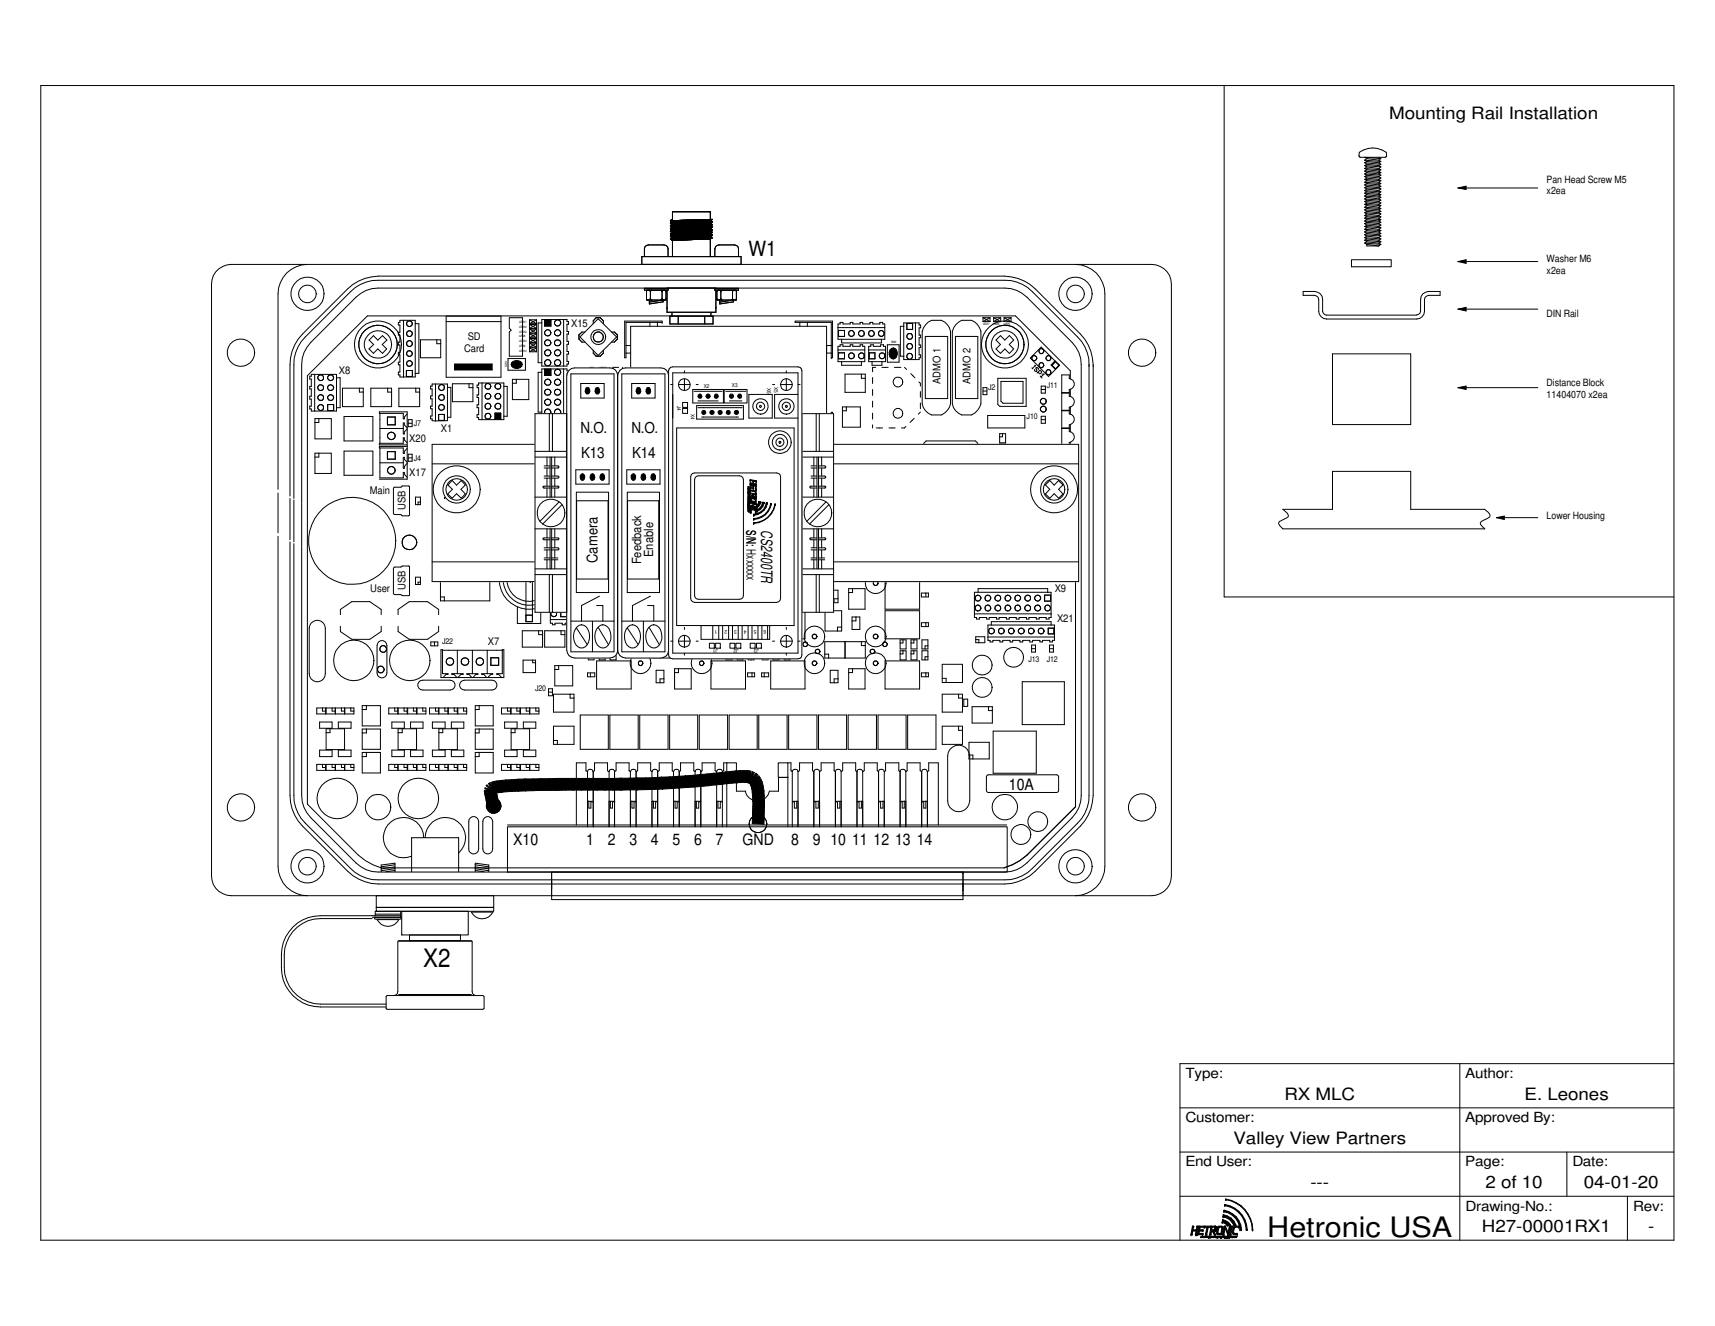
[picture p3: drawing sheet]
<svg xmlns="http://www.w3.org/2000/svg" width="279mm" height="216mm" viewBox="0 0 279 216" stroke-linecap="round" stroke-linejoin="round" font-family="sans-serif">
<defs><g id="words">
<text font-size="4.6" x="206.5" y="201.3">Hetronic USA</text>
<text font-size="4.1" x="68.9" y="157.4">X2</text>
<text font-size="3.4" x="121.9" y="41.6">W1</text>
<g font-size="2.8">
<text x="226.3" y="19.4">Mounting Rail Installation</text>
<text x="209.3" y="179.1">RX MLC</text>
<text x="248.4" y="179.1">E. Leones</text>
<text x="201" y="186.3">Valley View Partners</text>
<text x="213.5" y="193.5">---</text>
<text x="242" y="193.5">2 of 10</text>
<text x="258" y="193.5">04-01-20</text>
<text x="241.4" y="200.6">H27-00001RX1</text>
<text x="268.5" y="200.6">-</text>
</g>
<g font-size="2.6">
<text x="124" y="86.4" transform="rotate(90 124 86.4)">CS2400TR</text>
<text x="164.4" y="128.6">10A</text>
<text x="83.6" y="137.5">X10</text>
<text x="95.5" y="137.5">1</text>
<text x="99" y="137.5">2</text>
<text x="102.5" y="137.5">3</text>
<text x="106" y="137.5">4</text>
<text x="109.6" y="137.5">5</text>
<text x="113.1" y="137.5">6</text>
<text x="116.6" y="137.5">7</text>
<text x="121" y="137.5">GND</text>
<text x="128.9" y="137.5">8</text>
<text x="132.4" y="137.5">9 10 11 12 13 14</text>
</g>
<g font-size="2.5">
<text x="94.6" y="70.5">N.O.</text>
<text x="102.9" y="70.5">N.O.</text>
<text x="94.7" y="74.6">K13</text>
<text x="103" y="74.6">K14</text>
</g>
<text font-size="2.4" x="97.3" y="91.7" transform="rotate(-90 97.3 91.7)">Camera</text>
<g font-size="2.3">
<text x="193.1" y="175.5">Type:</text>
<text x="238.7" y="175.5">Author:</text>
<text x="193.1" y="182.7">Customer:</text>
<text x="238.7" y="182.7">Approved By:</text>
<text x="193.1" y="189.9">End User:</text>
<text x="238.7" y="189.9">Page:</text>
<text x="256.2" y="189.9">Date:</text>
<text x="238.8" y="197.1">Drawing-No.:</text>
<text x="266.1" y="197.1">Rev:</text>
</g>
<text font-size="2.1" x="121.6" y="86.4" transform="rotate(90 121.6 86.4)">S/N: Hxxxxxx</text>
<g font-size="2">
<text x="104.5" y="91.9" transform="rotate(-90 104.5 91.9)">Feedback</text>
<text x="106.4" y="90.7" transform="rotate(-90 106.4 90.7)">Enable</text>
</g>
<g font-size="1.7">
<text x="93" y="53.2">X15</text>
<text x="75.6" y="57.3">Card</text>
<text x="76.2" y="55.3">SD</text>
<text x="55.2" y="60.9">X8</text>
<text x="153.2" y="62.5" transform="rotate(-90 153.2 62.5)">ADMO 1</text>
<text x="158.1" y="62.5" transform="rotate(-90 158.1 62.5)">ADMO 2</text>
<text x="66.7" y="71.9">X20</text>
<text x="71.8" y="70.4">X1</text>
<text x="88.9" y="69.3">X14</text>
<text x="66.7" y="77.5">X17</text>
<text x="60.2" y="80.4">Main</text>
<text x="66.1" y="83.1" transform="rotate(-90 66.1 83.1)">USB</text>
<text x="60.3" y="96.4">User</text>
<text x="66.1" y="96.1" transform="rotate(-90 66.1 96.1)">USB</text>
<text x="92.8" y="99">X11</text>
<text x="171.8" y="96.4">X9</text>
<text x="172.2" y="101.3">X21</text>
<text x="79.5" y="105">X7</text>
</g>
<g font-size="1.6">
<text x="252" y="29.8">Pan Head Screw M5</text>
<text x="252" y="31.7">x2ea</text>
<text x="252" y="42.6">Washer M6</text>
<text x="252" y="44.6">x2ea</text>
<text x="252" y="51.6">DIN Rail</text>
<text x="252" y="62.9">Distance Block</text>
<text x="252" y="64.8">11404070 x2ea</text>
<text x="252" y="84.6">Lower Housing</text>
</g>
<g font-size="1.3">
<text x="161" y="63.5">J2</text>
<text x="170.5" y="63.2">J11</text>
<text x="67.4" y="69.4">J7</text>
<text x="167.3" y="68.2">J10</text>
<text x="67.4" y="75">J4</text>
<text x="92.5" y="88.8">J3</text>
<text x="92.5" y="90.3">J1</text>
<text x="72.1" y="104.8">J22</text>
<text x="167.6" y="107.7">J13</text>
<text x="170.5" y="107.7">J12</text>
<text x="87.2" y="112.4">J20</text>
</g>
<g font-size=".9">
<text x="114.6" y="63.1">X2</text>
<text x="119.3" y="63">X3</text>
<text x="125" y="63.1" transform="rotate(90 125 63.1)">X6</text>
<text x="126.1" y="63" transform="rotate(90 126.1 63)">X5</text>
<text x="110.3" y="66" transform="rotate(90 110.3 66)">J4</text>
<text x="112.6" y="67.4" transform="rotate(90 112.6 67.4)">X4</text>
<text x="116.8" y="102.7" transform="rotate(180 116.8 102.7)">1</text>
<text x="117" y="105.7" transform="rotate(180 117 105.7)">J1</text>
<text x="118.4" y="102.7" transform="rotate(180 118.4 102.7)">2</text>
<text x="120.1" y="102.7" transform="rotate(180 120.1 102.7)">3</text>
<text x="120.3" y="105.7" transform="rotate(180 120.3 105.7)">J2</text>
<text x="121.6" y="102.7" transform="rotate(180 121.6 102.7)">4</text>
<text x="123.2" y="102.7" transform="rotate(180 123.2 102.7)">5</text>
<text x="123.6" y="105.7" transform="rotate(180 123.6 105.7)">J3</text>
<text x="124.8" y="102.7" transform="rotate(180 124.8 102.7)">6</text>
</g>
<g font-size=".5">
<text x="84.6" y="53.4">LED10</text>
<text x="84.6" y="52.6">LED11</text>
<text x="160.1" y="52.9">LED7</text>
<text x="161.8" y="52.9">LED6</text>
<text x="163.5" y="52.9">LED5</text>
<text x="82.6" y="59.7" transform="rotate(-90 82.6 59.7)">SW1</text>
<text x="84.6" y="54.9">LED8</text>
<text x="84.6" y="56.5">LED9</text>
<text x="84.6" y="54.2">LED12</text>
<text x="84.6" y="55.7">LED13</text>
<text x="84.6" y="57.2">LED14</text>
<text x="145.2" y="55.9">SW2</text>
</g>
</g></defs>
<g fill="none" stroke="#000" stroke-width=".16">
<path d="M6.6 13.9h266.1v188h-266.1zM109.2 35.9l.3 .3M109.2 36.4l.3 .2M109.2 36.8l.3 .2M109.2 35.9l6.8-.2-.3 .2 .3 .3M109.2 37.2l.3 .2M109.2 37.6l.3 .2M109.2 38.1l.3 .2M109.2 38.5l.3 .2M109.2 38.9l.3 .2 6.2-.2M109.5 35.7l-.3 .2M109.5 36.2l-.3 .2"/>
<path d="M109.5 36.6l-.3 .2M109.5 37l-.3 .2M109.5 37.4l-.3 .2M109.5 37.8l-.3 .3M109.5 38.3l-.3 .2M109.5 38.7l-.3 .2M109.6 35.7v-1.2h6.1v1.2M109.6 39.1v2.7M115.7 35.9l-6.2 .3M115.7 36.4l-6.2 .2M115.7 36.8l-6.2 .2M115.7 37.2l-6.2 .2"/>
<path d="M115.7 37.6l-6.2 .2M115.7 38.1l-6.2 .2M115.7 38.5l-6.2 .2M115.7 38.9v2.9M116 36.2l-6.8 .2M116 36.6l-6.8 .2M116 36.2l-.3 .2 .3 .2M116 36.6l-.3 .2 .3 .2M116 37l-6.8 .2M116 37l-.3 .2 .3 .2M116 37.4l-6.8 .2M116 37.4l-.3 .2 .3 .2"/>
<path d="M116 37.8l-6.8 .3M116 37.8l-.3 .3 .3 .2M116 38.3l-6.8 .2M116 38.3l-.3 .2 .3 .2M116 38.7l-6.8 .2M116 38.7l-.3 .2M35.1 44.3a3.4 3.4 0 0 1 2.5-1.2h150.1a3.2 3.2 0 0 1 3.1 3.2v96.3a3.2 3.2 0 0 1-3.1 3.2h-150.1a3.2 3.2 0 0 1-3.1-3.2v-96.3l.3-1.4zM50.1 43.1a4.8 4.8 0 0 0-4.8 4.7v31.9M60.1 55.4l.8 .7-.8 .7 .7 .7 .8-.7 .7 .7 .7-.7-.7-.7 .7-.7-.7-.7-.7 .7-.8-.7-.6 .7M65.2 52.2h2.4v9.2h-2.4v-.4h-.3v-.4h.3v-1.2h-.3v-.4h.3v-1.2h-.3v-.4h.3v-1.2h-.3v-.5h.3v-1.1h-.3v-.5h.3v-1.2h-.3v-.4h.3zM65.7 52.2v9.2M67.6 52.7h.6v8.1h-.6"/>
<path d="M68.5 55.3h3.3v3h-3.3zM71.2 55.3v.7h.6M72.7 51.5h8.9v9.9h-8.9zM72.7 52.4h8.9M74.1 59.3h6.1v.9h-6.1zM82.8 58.4h2.8v1.9h-2.8zM83 51.7h2.1v6.3h-2.1v-3.9l.3-.3-.3-.4zM83.4 59.1a1.02 1.02 0 0 1 1.7 .3 .96 .96 0 0 1-.9 .6 .96 .96 0 0 1-.9-.6zM86.3 52.1v.6M86.3 52.8v.7M86.3 53.6v.6M86.3 54.4v.6"/>
<path d="M86.3 55.1v.7M86.3 55.9v.6M86.3 56.6v.7M86.3 52.7h1.1M86.3 55h1.1M86.3 54.4h1.1M86.3 55.9h1.1M86.3 56.5h1.1M86.3 52.8h1.1M86.3 53.5h1.1M86.3 52.1h1.1M86.3 53.6h1.1"/>
<path d="M86.3 54.2h1.1M86.3 55.1h1.1M86.3 55.8h1.1M86.3 56.6h1.1M86.3 57.3h1.1M86.3 52.1l1.1 .6M86.3 52.8l1.1 .7M86.3 53.6l1.1 .6M86.3 54.4l1.1 .6M86.3 55.1l1.1 .7M86.3 55.9l1.1 .6M86.3 56.6l1.1 .7"/>
<path d="M87.4 52.1v.6M87.4 52.8v.7M87.4 53.6v.6M87.4 54.4v.6M87.4 55.1v.7M87.4 55.9v.6M87.4 56.6v.7M87.4 52.1l-1.1 .6M87.4 52.8l-1.1 .7M87.4 53.6l-1.1 .6M87.4 54.4l-1.1 .6M87.4 55.1l-1.1 .7"/>
<path d="M87.4 55.9l-1.1 .6M87.4 56.6l-1.1 .7M88.3 52h4.1v.4h.2v.4h-.2v1.2h.2v.4h-.2v1.2h.2v.4h-.2v1.2h.2v.5h-.2v1.1h.2v.5h-.2v.3h-4.1zM88.3 52.6h-.6v6.5h.6M88.7 52.1h1v1h-1zM91.8 52v7.6M94.5 54.9l3-3 3 3-3 3zM95.3 54.1h-.5l-.5 .4v.7l.5 .5h.5M96.6 52.7v-.5l.5-.5h.7l.5 .5v.5M96.6 57v.5l.5 .5h.7l.5-.5v-.5M96.7 59.8h-.5l-.2 .3M97.7 59.8h1.1"/>
<path d="M99.6 54.1h.5l.5 .4v.7l-.5 .5h-.5M99.8 59.8h1M101.4 59.8v.5M101.8 52.3h6.1v.2h-5.9v5.8h-.2zM102 57.5h.7M102 56.3h.7M102.7 53.1h32v19.2h-32zM104.6 43.1v-1.3h16.1v1.3M105 41.8l.1-1.6 .5-.3 2.9 .1 .3 .2v.3v1.3M105 46.9h3.8v.3h-3.8zM105.3 48.6v.1l.3 .2M105.3 47.2v1.7h3.2v-1.7"/>
<path d="M105.6 47.2l-.3 .2v.1M105.7 47.2l.3 .3 .2-.3M105.7 48.9l.3-.3 .2 .3M105.8 48.9v.6l2.2-.4v-.2l-2.2 .3M105.9 52.5v.6M106 47.2v1.7M107.1 52.5v.6M107.6 47.2l.3 .3 .2-.3M107.6 48.9l.3-.3 .2 .3M107.9 52.5h.1M107.9 47.2v1.7M108.2 47.2l.3 .3"/>
<path d="M108.5 48.6l-.3 .3M108.7 50.1h.1M108.7 47.2v3.6h7.9v-3.6M109.1 51.5h7.1v1.2h-7.1zM109.5 50.8v.7M110.5 51.5v1.2M114.8 51.5v1.2M115.8 50.8v.7M116.5 41.8v-1.3l.3-.5 .3-.1 2.9 .1 .2 .2 .1 .3v1.3M116.5 46.9h3.8v.3h-3.8zM116.6 50h.1M116.8 48.6l.3 .3"/>
<path d="M116.8 47.2v1.7h3.2v-1.7M117.1 47.2l-.3 .3M117.2 47.2l.2 .3 .3-.3M117.2 48.9l.2-.3 .3 .3M117.3 48.9v.6l2.2-.4v-.2l-2.2 .3M117.4 47.2v1.7M119.1 47.2l.2 .2v.1l.3-.3M119.1 48.9l.2-.2v-.1l.3 .3M119.3 47.2v1.7M119.7 47.2l.3 .2v.1M120 48.6v.1l-.3 .2M129.5 52.3h6.1v6h-.2v-5.8h-5.9z"/>
<path d="M130.3 52.5v.6M131.5 52.5v.6M134.7 57.5h.7M134.7 56.3h.7M135.4 58.3h.1M136.5 52.7h.4v-.2h.4v.2h1.2v-.2h.4v.2h1.2v-.2h.4v.2h1.2v-.2h.5v.2h1.1v-.2h.5v.2h.3v2.5h-7.6zM136.5 56.4h.4v-.3h.4v.3h1.2v-.3h.4v.3h1.2v-.3h.4v.3h.4v2.5h-4.4zM136.5 53.3h7.6M136.5 57h4.4M136.6 53.8h1v1h-1zM136.6 57.4h1v1h-1zM137.1 58.9v.6h3.2v-.6"/>
<path d="M137.1 55.2v.6h6.5v-.6M141.5 56.4h.4v-.3h.4v.3h1.2v-.3h.4v.3h.4v2.5h-2.8zM141.5 57h2.8M141.6 57.4h.9v1h-.9zM142.1 58.9v.6h1.6v-.6M142.7 59.8h-.5v.7M143.7 59.8h1M144.6 56.1h1.9v2.9h-1.9zM145 57l.2-.3 .3-.1a.96 .96 0 0 1 .7 1 .96 .96 0 0 1-.7 .9 .93 .93 0 0 1-.5-1.5zM145.7 59.8h1.1M147.2 52.6h2.5v.3h.3v.5h-.3v1.2h.3v.4h-.3v1.2h.3v.4h-.3v1.2h.3v.5h-.3v.2h-2.5zM147.2 53.1h-.5v4.9h.5"/>
<path d="M147.4 59.8l.3 .4M147.7 52.7h1v.9h-1zM149.1 52.6v5.9M150.7 54.8h3.7v10.1h-3.7zM151.2 52.5l.6-.3h1.6a2.44 2.44 0 0 1 1.5 1.8v11.7a2.65 2.65 0 0 1-1.5 1.9h-1.6a2.38 2.38 0 0 1-1.6-1.9v-11.7l.3-.6zM155.7 54.8h3.6v10.1h-3.6zM155.7 52.9l1-.7h1.6a2.62 2.62 0 0 1 1.5 1.8v11.7a2.86 2.86 0 0 1-1.5 1.9h-1.6a2.38 2.38 0 0 1-1.5-1.9v-11.7zM160.1 52.4h1.2M160.1 51.7v.7M160.1 51.7h1.2M160.1 51.7l1.2 .7M161.3 51.7v.7"/>
<path d="M161.3 51.7l-1.2 .7M161.9 52.4h1.1M161.9 51.7h1.1M161.9 51.7v.7M161.9 51.7l1.1 .7M163 51.7v.7M163 51.7l-1.1 .7M163.6 51.7h1.1M163.6 51.7v.7l1.1-.7M163.6 51.7l1.1 .7M164 52.4h.7M164.4 54.7l-.7 .7-.7-.7-.7 .7 .7 .7-.7 .7 .7 .7 .7-.7 .7 .7"/>
<path d="M164.5 54.7l.6 .7-.7 .7 .7 .7-.6 .7M164.7 51.7v.7M167.9 58.3l1.7-1.8 3 3-1.8 1.8zM168.1 59.9l.2 .2M168.6 59.4l.1 .2M168.7 59.5l-.5 .5M171.9 58.8l-.7 .6 .8 .8M172 58.9l.6 .6-.6 .6-.6-.6zM175.2 43.1a4.8 4.8 0 0 1 4.8 4.7v93.3a4.8 4.8 0 0 1-4.8 4.7M50.7 61h4.1v5.9h-4.1v-.3h-.2v-.5h.2v-1.1h-.2v-.5h.2v-1.2h-.2v-.4h.2v-1.2h-.2v-.4h.2zM51.3 61v5.9M51.3 73.8h2.7v3.3h-2.7z"/>
<path d="M51.3 68.2h2.7v3.3h-2.7zM51.9 68.2v.6h-.6M51.9 73.8v.6h-.6M53.4 65.9h1v.9h-1zM54.8 61.5h.6v4.9h-.6M55.8 63.2h3.4v3h-3.4zM56 67.8h4.7v4h-4.7zM56 73.4h4.7v4h-4.7zM58.5 63.2v.6h.7M60.4 63.2h3.4v3h-3.4zM61.9 72.9v4.9h3.8v-.9h.2v.3l.4 .5M61.9 69.8h3.8"/>
<path d="M61.9 67.3v4.9M61.9 75.4h3.8M63.1 67.9h1.3v1.3h-1.3zM63.1 73.5h1.3v1.3h-1.3zM63.2 63.2v.6h.6M64.1 79.4l1.2-.1 .2-.2 1.2 .1v4.7l-1.2 .1-.2-.2-1.2-.1zM65 63.2h3.4v3h-3.4zM66.2 60.3h1v1h-1zM66.3 67.4l-.4 .5v.3h-.2v-.9h-3.9v-.2h4.5v10.9h-4.5M66.3 69.7l-.4-.5v-.3h-.2v1.8h.2v-.4l.4-.5M66.3 72.1l-.4-.5v-.3h-.2v.9h-3.9v.2h4.5M66.3 72.7h-4.5v.2h3.9v.9h.2v-.3l.4-.5"/>
<path d="M66.3 75.3l-.4-.5v-.3h-.2v1.7h.2v-.3l.4-.5M66.5 68.9h.6M66.5 68.3h.6v1.2h-.6zM66.5 74h.6v1.1h-.6zM66.5 74.5h.6M67.7 63.2v.6h.7M70.4 62.5h2.5v6h-2.5v-.3h-.3v-.5h.3v-1.2h-.3v-.4h.3v-1.2h-.3v-.4h.3v-1.2h-.3v-.4h.3zM71 62.5v6M71.1 72.8l-.5 .3-.1 .3M71.5 67.5h.9v1h-.9zM72.9 63.1h.5v4.8h-.5M73.7 62.5h3.3v2.9h-3.3z"/>
<path d="M76.4 62.5v.6h.6M77.6 72.8l.5 .3 .1 .3M78 62.4h4.1v5.9h-4.1v-.3h-.3v-.5h.3v-1.1h-.3v-.5h.3v-1.2h-.3v-.4h.3v-1.2h-.3v-.4h.3zM78.5 62.4v5.9M78.7 78.7h.7v7.2h-.7zM78.7 78.7h.6v.7h-.6zM80.6 67.3h1v.9h-1zM82.1 62.9h.5v4.9h-.5M83.5 61.8h2.6v3.3h-2.6zM83.5 77.1h8l.4 .4v8.1l-.4 .3h-8l-.4-.3v-8.1zM84.1 61.8v.6h-.6M88.3 60.1h4.1v.3h.2v.4h-.2v1.2h.2v.4h-.2v1.2h.2v.5h-.2v1.2h.2v.4h-.2v1.2h.2v.4h-.2v.3h-4.1z"/>
<path d="M88.3 60.6h-.6v6.5h.6M88.7 60.1h1v1h-1zM91.3 69.6h2.9v3.3h-2.9zM91.8 60.1v7.5M91.9 69.6v.6h-.6M93.6 66.6v.5l.3 .2M93.6 62.9v1M93.6 64.8v.9M94 62.1l-.4 .3M94.5 68l.7 .7M95.3 60.7l-.7 .7M95.8 69.3l.4 .4"/>
<path d="M96.8 69.7h1M97 70.1h2.9v3.3h-2.9zM97.7 70.1v.7h-.7M98.8 69.7h1.1M99.1 79.5h2.1v3.3h-2.1zM99.9 79.5v.6h-.8M101.4 69v.7h-.5M101.4 61.3v.9M101.4 63.2v1M101.4 65.1v1M101.4 67.1v.9M101.8 67.1h.2v5.8h5.9v.3h-6.1z"/>
<path d="M102 67.1h.1M102 67.9h.7M102 69.1h.7M105.9 72.3v.6M107.1 72.3v.6M110.2 78.2h3.3v2.9h-3.3zM114.4 78.2h3.4v2.9h-3.4zM118.2 78.2h3.3v2.9h-3.3zM121.8 78.2h3.4v2.9h-3.4zM125.6 78.2h3.3v2.9h-3.3zM129.2 78.2h3.3v2.9h-3.3zM129.5 72.9h.1"/>
<path d="M129.5 72.9h5.9v-5.8h.2v6.1h-6.1zM130.3 72.3v.6M131.5 72.3v.6M133.5 78.2h3.3v2.9h-3.3zM134.7 67.9h.7M134.7 69.1h.7M137.2 66.3h3v3.3h-3zM137.7 60.9h3.3v3h-3.3zM137.9 66.3v.6h-.7M137.9 78.2h3.4v2.9h-3.4zM140.3 60.9v.7h.7M142.2 61.5v.9"/>
<path d="M142.2 63.4v1M142.2 65.3v1M142.2 67.3v.9M142.2 69.2v.5M142.7 69.7h1.1M144.8 69.7h1M145.6 74.5h.7v7.2h-.7zM146.3 74.5h-.6v.7h.6M146.9 79.1h1.6v2.1h-1.6zM147.6 69.4l-.2 .3h-.5M148.4 60.8l.7 .7M148.9 68.1l-.6 .7"/>
<path d="M149.7 62.2l.2 .2v.5M149.9 63.8v.9M149.9 65.6v.9M149.9 67.1l-.3 .3M150.9 71.8h8l.4 .4v8l-.4 .4h-8l-.4-.4v-8zM158.6 79.9h.2l.1 .1-.1 .2h-.1zM160.1 63.1h.7v1.2h-.7zM160.1 63.7h.7M160.9 67.6h6.1v2.1h-6.1zM162.6 61.6h4.6v4.6h-4.3l-.3-.3zM162.9 73.9h.9v1.5h-.9zM162.9 70.6h.9v1.5h-.9z"/>
<path d="M162.9 72.3h.9v1.4h-.9zM163.1 62.1h3.6v3.6h-3.3l-.3-.4zM163.3 70.6v.5h-.4M163.8 73.2h-.5v.5M163.8 74.9h-.5v.5M168.1 72.8l-.5 .3v.3M168.5 60.2l.2 .3 .2-.1-.1-.5 .4 .1v.2M169.1 60.6l.2 .2 .4-.1v-.2l-.3-.2-.4 .4M169.5 61.2l.3 .4M169.6 62.9h.7v1.1h-.7zM169.6 67.8h.7v1.1h-.7zM169.6 68.3h.7"/>
<path d="M169.6 63.4h.7M169.8 60.9h.3l-.5 .5M173 61h1.2v.6a.89 .89 0 0 1 .8 .9 .89 .89 0 0 1-.8 .9v.5h-1.2zM173 64h1.2v.5a.89 .89 0 0 1 .8 .9 .89 .89 0 0 1-.8 .9v.5h-1.2zM173 66.9h1.2v.5a.89 .89 0 0 1 .8 .9 .89 .89 0 0 1-.8 .9v.5h-1.2zM173 69.8h1.2v.5a.89 .89 0 0 1 .8 .9 .89 .89 0 0 1-.8 .9v.5h-1.2zM174.4 61.7v-1.3l-9-9h-105.5l-9.8 9.8v69.7l8.3 8.3 1.1 .9 1.2 .7 1.4 .5h101.5l1.3-.5 1.3-.7 1.1-.9 7.9-7.8v-44.8h-7.1l-.3-.1-.2-.3v-13l.1-.3 .2-.1h6.5M174.4 63.4v1.2M174.4 66.3v1.1M174.4 69.1v1.2M174.4 72v14.6M45.3 87.3v53.8a4.8 4.8 0 0 0 4.8 4.7"/>
<path d="M45.3 80.3v6.4M47.2 80.8v-21.4a7.1 7.1 0 0 1 2.1-5l7.3-7.4a7.4 7.4 0 0 1 5-2h102.1a7.4 7.4 0 0 1 5 2l7.3 7.4a7.4 7.4 0 0 1 2.1 5v70.1a7.4 7.4 0 0 1-2.1 5l-7.3 7.4a7.4 7.4 0 0 1-5 2h-102.1a7.4 7.4 0 0 1-5-2l-7.3-7.4a7.1 7.1 0 0 1-2.1-5v-41.3M47.2 81.2v6.7M47.9 81.2v-21.8a6.2 6.2 0 0 1 1.8-4.5l7.4-7.4a6.2 6.2 0 0 1 4.5-1.9h102.1a6.2 6.2 0 0 1 4.5 1.9l7.4 7.4a6.2 6.2 0 0 1 1.8 4.5v70.1a6.2 6.2 0 0 1-1.8 4.5l-7.4 7.4a6.2 6.2 0 0 1-4.5 1.9h-102.1a6.2 6.2 0 0 1-4.5-1.9l-7.4-7.4a6.2 6.2 0 0 1-1.8-4.5v-41M47.9 81.4v6.8M49.1 81.9v-22.5a5.1 5.1 0 0 1 1.5-3.6l7.4-7.4a5.1 5.1 0 0 1 3.6-1.5h102.1a5.1 5.1 0 0 1 3.6 1.5l7.4 7.4a5.1 5.1 0 0 1 1.4 3.6v70.1a5.1 5.1 0 0 1-1.4 3.6l-7.4 7.4a5.1 5.1 0 0 1-3.6 1.5h-102.1a5.1 5.1 0 0 1-3.6-1.5l-7.4-7.4a5.1 5.1 0 0 1-1.5-3.6v-40.4M49.1 82v7M64.1 92.5l.2-.2h1l.2-.1h1.2v4.7l-.1 .1h-1.1l-.2-.2h-1l-.2-.1zM67.7 94h.8v1.2h-.8zM67.7 80.9h.8v1.3h-.8zM68.5 81.7h-.4v.5M68.5 94.8h-.4v.4"/>
<path d="M70.5 86.1l.3 .4 .3 .1M71.8 89.8h8v8h-8zM71.8 97.2h.6v.6M78.2 86.1l-.1 .2-.5 .3h-6.6l-.3-.2-.2-.2v-13l.2-.3 .3-.1h6.8l.3 .2 .1 .2v12.9l-.2 .3-.4 .2M78.7 80.6l.2-.2h.2l.2 .3-.2 .3-.4-.2zM79.8 83.5h.4l.1 .1-.1 .2M79.8 83v.3M79.8 83.4v.2M79.8 84.5h1.6v2.1h-1.6zM79.8 83.1h.5M79.9 82l-.1 .1 .1 .2h.3l.1-.2-.2-.1v.2M80.1 81.1v.3"/>
<path d="M80.1 81.6v.3M80.1 82.5v.3M80.1 80.5v-.3h-.3v.3h.5M80.1 80.9v-.3l-.3 .1v.2h.5M80.3 81.1l-.5 .1 .2 .2h.3M80.3 82.5h-.3l-.2 .2 .5 .1M83.8 90.1l.3 .5M84.3 98.8v2.7h3.8v-2.7M85.7 94.5l.1 .1M85.7 93.3l.2-.1a.76 .76 0 0 1 .8 .1v7.9h-1zM85.8 94l-.1 .2M86.4 93.9l.3 .1v.3"/>
<path d="M86.7 94.4v.2l-.3 .2M88.6 90.1l-.3 .5M89.7 99h2.7v2.5h-.3v.2h-.5v-.2h-1.2v.2h-.4v-.2h-.3zM90.2 99v-.6h1.6v.6M90.8 88.6h1.1v.6h-1.1zM90.8 89.6h1.1v.7h-1.1zM91.1 85.3l.3-.1 .1 .2-.2 .2zM91.4 99.4h.9v1h-.9zM91.4 88.6v.6M91.4 89.6v.7M95.7 88.4h1.2v.6h-1.2zM95.7 96.6h1.2v.6h-1.2z"/>
<path d="M95.8 93h1v1.4h-1zM95.8 91.1h1v1.5h-1zM96.2 88.4v.6M96.2 96.6v.6M96.3 93v.5h-.5M96.8 92.1h-.5v.5M97.2 99.4h5.6v4.6h-5.6zM97.2 94.6h5.6v4.6h-5.6M97.6 93h1v1.4h-1zM97.6 91.1h1v1.5h-1zM98.1 93v.5h-.5M98.1 91.1v.6h-.5"/>
<path d="M99.4 91.1h1v1.5h-1zM99.4 93h1v1.4h-1zM99.9 93v.5h-.5M99.9 91.1v.6h-.5M102.2 86.4v4.6M102.8 86.4h-5.6v4.6h5.6M106 91.4h6.6v2.7h-6.6zM106 93.5h.6v.6M106.1 86.4h2.7v3.3h-2.7zM106.1 99.4h2.7v3.3h-2.7zM106.9 96.1h1.3v2h-1.3zM108.2 97.5h-.7v.6"/>
<path d="M108.8 89.1h-.7v.6M109.3 91.4v2.7M109.9 95.8h2.7v3.4h-2.7zM110.2 80.5h.7v.6M110.5 87.4h1.3v2.1h-1.3zM110.5 95.8v.7h-.6M111.1 87.4v.7h-.6M112 91.4v.7h.6M114 90.5l.4-.2 .2 .1 .1 .2-.1 .2-.2 .2-.3-.1-.1-.1zM114.4 80.5h.7v.6M115.8 86.4h5.7v4.6h-5.7zM115.8 94.6h5.7v4.6h-5.7z"/>
<path d="M115.8 99.4h5.7v4.6h-5.7zM118.2 80.5h.6v.6M118.3 93h1v1.4h-1zM118.3 91.1h1v1.5h-1zM118.8 91.1v.6h-.5M118.8 93v.5h-.5M120.1 93h.9v1.4h-.9zM120.1 91.1h.9v1.5h-.9zM120.6 93v.5h-.5M120.6 91.1v.6h-.5M121.8 96.6h1.1v.6h-1.1zM121.8 88.4h1.1v.6h-1.1z"/>
<path d="M121.8 80.5h.7v.6M121.9 93h1v1.4h-1zM121.9 91.1h1v1.5h-1zM122.3 93v.5h-.4M122.5 88.4v.6M122.5 96.6v.6M122.9 92.1h-.6v.5M124.1 96.6h1.1v.6h-1.1zM124.1 88.4h1.1v.6h-1.1zM124.2 93h.9v1.4h-.9zM124.2 91.1h.9v1.5h-.9zM124.5 88.4v.6"/>
<path d="M124.5 96.6v.6M124.6 93v.5h-.4M125.1 92.1h-.5v.5M125.6 80.5h.6v.6M125.6 86.4h5.5v4.6h-5.5zM125.6 94.6h5.5v4.6h-5.5zM125.6 99.4h5.5v4.6h-5.5zM125.9 93h1v1.4h-1zM125.9 91.1h1v1.5h-1zM126.4 93v.5h-.5M126.4 91.1v.6h-.5M127.8 93h.9v1.4h-.9z"/>
<path d="M127.8 91.1h.9v1.5h-.9zM128.2 93v.5h-.4M128.2 91.1v.6h-.4M129.2 80.5h.7v.6M131 91.6l.2-.1 .3 .2 .1 .2-.4 .4-.4-.3v-.2zM133.5 80.5h.6v.6M134.4 91.4h6.6v2.7h-6.6zM134.4 93.5h.6v.6M134.4 86.4h2.7v3.3h-2.7zM134.4 99.4h2.7v3.3h-2.7zM135.3 96.1h1.2v2h-1.2zM136.5 97.5h-.6v.6"/>
<path d="M137.1 89.1h-.7v.6M137.7 91.4v2.7M137.9 80.5h.7v.6M138.3 95.8h2.6v3.4h-2.6zM138.8 87.4h1.3v2.1h-1.3zM138.9 95.8v.7h-.6M139.4 87.4v.7h-.6M140.3 91.4v.7h.7M144.2 86.4h5.6v4.6h-5.6zM144.2 99.4h5.6v4.6h-5.6zM144.2 94.6h5.6v4.6h-5.6zM146.6 91.1h1v1.5h-1z"/>
<path d="M146.6 93h1v1.4h-1zM147.1 93v.5h-.5M147.1 91.1v.6h-.5M148.4 93h1v1.4h-1zM148.4 91.1h1v1.5h-1zM148.9 93v.5h-.5M148.9 91.1v.6h-.5M150.1 96.6h1.2v.6h-1.2zM150.1 88.4h1.2v.6h-1.2zM150.2 93h1v1.4h-1zM150.2 91.1h1v1.5h-1zM150.7 93v.5h-.5"/>
<path d="M150.8 88.4v.6M150.8 96.6v.6M151.2 92.1h-.5v.5M158.7 96.4h12.5v4.1h-.3v.3h-.5v-.3h-1.1v.3h-.5v-.3h-1.2v.3h-.4v-.3h-1.2v.3h-.4v-.3h-1.2v.3h-.4v-.3h-1.2v.3h-.5v-.3h-1.1v.3h-.5v-.3h-1.1v.3h-.5v-.3h-.4zM158.7 99.9h12.5M159.3 96.4v-.6h11.4v.6M160 91.7h3.3v3h-3.3zM160 94h.7v.7M162.1 84.7h1.4v.9h-1.4zM163 84.7v.4h.5M164.7 91.7h3.4v3h-3.4zM164.7 94h.7v.7"/>
<path d="M167.6 86.1v.2l.5 .3M170.2 96.9h1v1h-1zM50.7 101.5a1.31 1.31 0 0 1 1.4-.4 1.31 1.31 0 0 1 .9 1.2v7.4a1.31 1.31 0 0 1-1.3 1.3 1.31 1.31 0 0 1-1.3-1.3v-7.4zM51.6 115.3h1.4v.9h-1.4zM52.1 117.6h2v1h-2zM52.5 115.3v.5h.5M53.1 118.7h3v3.3h-3zM53.1 115.3h1.5v.9h-1.5zM53.8 118.7v.6h-.7M54.1 115.3v.5h.5M54.7 115.3h1.4v.9h-1.4zM55.1 117.6h2.1v1h-2.1z"/>
<path d="M55.5 100.1v-.9l1.8-1.2h2.9l1.9 1.2v.9M55.5 102v.8l1.8 1.3h2.9l1.9-1.3v-.8M55.6 115.3v.5h.5M56.2 115.3h1.5v.9h-1.5zM57.1 115.3v.5h.6M59 114.9h3v3.3h-3zM59 118.7h3v3.3h-3zM59.7 114.9v.6h-.7M59.7 118.7v.6h-.7M61.7 104.5a.8 .8 0 0 1 .9-.1 .8 .8 0 0 1 .4 .7v4.5a.8 .8 0 0 1-.8 .8 .8 .8 0 0 1-.8-.8v-4.5zM63.3 115.3h1.5v.9h-1.5zM63.8 117.6h2.1v1h-2.1z"/>
<path d="M64.3 115.3v.5h.5M64.9 118.7h3v3.3h-3zM64.9 100.1v-.9l1.8-1.2h2.9l1.9 1.2v.9M64.9 102v.8l1.8 1.3h2.9l1.9-1.3v-.8M64.9 115.3h1.4v.9h-1.4zM65.5 118.7v.6h-.6M65.8 115.3v.5h.5M66.4 115.3h1.5v.9h-1.5zM66.9 117.6h2v1h-2zM67.4 115.3v.5h.5M67.9 115.3h1.5v.9h-1.5zM68.2 111l.3-.2 .4-.1h4.4a.8 .8 0 0 1 .8 .8 .8 .8 0 0 1-.8 .9h-4.4a.8 .8 0 0 1-.8-.5 .8 .8 0 0 1 .1-.9z"/>
<path d="M68.9 115.3v.5h.5M70 115.3h1.5v.9h-1.5zM70.2 104.5h1.1v.7h-1.1zM70.4 117.6h2.1v1h-2.1zM70.8 104.5v.7M71 115.3v.5h.5M71.5 118.7h3v3.3h-3zM71.5 115.3h1.5v.9h-1.5zM72.1 105.9h9.7M72.1 118.7v.6h-.6M72.2 110.3l.4-.5h.4v-.1h-.9v-3.9h-.3v4.5h10.3v-4.5h-.3v3.9h-.9v.1h.3l.5 .5M72.5 115.3v.5h.5"/>
<path d="M73 115.3h1.5v.9h-1.5zM73.5 117.6h2.1v1h-2.1zM74 115.3v.5h.5M74.5 110.3l-.5-.5h-.4v-.1h1.8v.1h-.3l-.5 .5M74.5 105.9v3.8M74.6 115.3h1.4v.9h-1.4zM75.1 111l.6-.3h4.4a.8 .8 0 0 1 .9 .8 .8 .8 0 0 1-.9 .9h-4.4a.8 .8 0 0 1-.7-.5 .8 .8 0 0 1 .1-.9zM75.5 115.3v.5h.5M76.9 110.3l-.5-.5h-.3v-.1h1.8v.1h-.4l-.5 .5M77 105.9v3.8M77.4 114.9h2.9v3.3h-2.9zM77.4 118.7h2.9v3.3h-2.9z"/>
<path d="M78.1 114.9v.6h-.7M78.1 118.7v.6h-.7M79.3 110.3l-.5-.5h-.3v-.1h1.8v.1h-.3l-.5 .5M79.4 105.9v3.8M80 107.1h1.2v1.2h-1.2zM81.7 115.3h1.5v.9h-1.5zM82.2 117.6h2v1h-2zM82.7 115.3v.5h.5M83.3 115.3h1.4v.9h-1.4zM83.3 118.7h3v3.3h-3zM83.9 118.7v.6h-.6M84.2 115.3v.5h.5"/>
<path d="M84.8 115.3h1.5v.9h-1.5zM85.1 102.7h3.3v2.7h-3.3zM85.2 107.5h2v2h-2zM85.3 117.6h2v1h-2zM85.7 100.2h1M85.7 115.3v.5h.6M86.3 115.3h1.5v.9h-1.5zM86.8 107.5v.4h.4M87.3 115.3v.5h.5M87.8 102.7v.6h.6M88.7 102.7h3.3v2.7h-3.3zM89.4 112.1h.6v1.2h-.6z"/>
<path d="M89.4 112.7h.6M89.7 100.9h2.7M90.2 118.2h3.3v3h-3.3zM90.2 113h3.3v3h-3.3zM90.4 108.4h2.9v3.3h-2.9zM91 108.4v.6h-.6M91.4 102.7v.6h.6M92.9 113v.7h.6M94.5 116.4h4.6v5.6h-4.6zM95.7 101.4h1.2v.6h-1.2zM95.7 109.6h1.2v.6h-1.2zM95.8 104.2h1v1.5h-1z"/>
<path d="M95.8 106h1v1.4h-1zM96.2 101.4v.6M96.2 109.6v.6M96.3 104.2v.5h-.5M96.3 106v.5h-.5M97.2 107.6h5.6v4.6h-5.6zM97.6 104.2h1v1.5h-1zM97.6 106h1v1.4h-1zM98.1 104.2v.5h-.5M98.1 106v.5h-.5M99.4 116.4h4.6v5.6h-4.6zM99.4 104.2h1v1.5h-1z"/>
<path d="M99.4 106h1v1.4h-1zM99.9 104.2v.5h-.5M99.9 106v.5h-.5M104.2 116.4h4.6v5.6h-4.6zM104.5 105.9l.4-.2 .3 .1v.3v.2l-.3 .1h-.2l-.2-.2zM106 104.5h6.6v2.6h-6.6zM106 106.5h.6v.6M106.9 109.1h1.3v2.1h-1.3zM108.2 110.5h-.7v.7M108.8 102.1h-.7v.6M109.1 116.4h4.6v5.6h-4.6zM109.3 104.5v2.6"/>
<path d="M109.9 108.9h2.7v3.3h-2.7zM110.5 100.5h1.3v2h-1.3zM110.5 108.9v.6h-.6M111.1 100.5v.6h-.6M112 104.5v.6h.6M113.5 105.9l.4-.2 .2 .1 .1 .3-.1 .2-.2 .1h-.3l-.1-.2zM113.9 116.4h4.6v5.6h-4.6zM115.8 107.6h5.7v4.6h-5.7zM118.3 104.2h1v1.5h-1zM118.3 106h1v1.4h-1zM118.8 104.2v.5h-.5M118.8 106v.5h-.5"/>
<path d="M118.8 116.4h4.6v5.6h-4.6zM120.1 104.2h.9v1.5h-.9zM120.1 106h.9v1.4h-.9zM120.6 104.2v.5h-.5M120.6 106v.5h-.5M121.8 109.6h1.1v.6h-1.1zM121.8 101.4h1.1v.6h-1.1zM121.9 104.2h1v1.5h-1zM121.9 106h1v1.4h-1zM122.5 101.4v.6M122.5 109.6v.6M122.9 105.2h-.6v.5"/>
<path d="M122.9 106.9h-.6v.5M123.6 116.4h4.6v5.6h-4.6zM124.1 109.6h1.1v.6h-1.1zM124.1 101.4h1.1v.6h-1.1zM124.2 106h.9v1.4h-.9zM124.2 104.2h.9v1.5h-.9zM124.5 101.4v.6M124.5 109.6v.6M124.6 106v.5h-.4M124.6 104.2v.5h-.4M125.6 107.6h5.5v4.6h-5.5zM125.9 106h1v1.4h-1z"/>
<path d="M125.9 104.2h1v1.5h-1zM126.4 106v.5h-.5M126.4 104.2v.5h-.5M127.8 106h.9v1.4h-.9zM127.8 104.2h.9v1.5h-.9zM128.2 106v.5h-.4M128.2 104.2v.5h-.4M128.5 116.4h4.6v5.6h-4.6zM133.3 116.4h4.6v5.6h-4.6zM134.4 104.5h6.6v2.6h-6.6zM134.4 106.5h.6v.6M135.3 109.1h1.2v2.1h-1.2z"/>
<path d="M136.5 110.5h-.6v.7M137.1 102.1h-.7v.6M137.7 104.5v2.6M138.2 116.4h4.6v5.6h-4.6zM138.3 108.9h2.6v3.3h-2.6zM138.8 100.5h1.3v2h-1.3zM138.9 108.9v.6h-.6M139.4 100.5v.6h-.6M140.3 104.5v.6h.7M143 116.4h4.6v5.6h-4.6zM144.2 107.6h5.6v4.6h-5.6zM146.6 104.2h1v1.5h-1z"/>
<path d="M146.6 106h1v1.4h-1zM147.1 106v.5h-.5M147.1 104.2v.5h-.5M147.9 116.4h4.6v5.6h-4.6zM148.4 106h1v1.4h-1zM148.4 104.2h1v1.5h-1zM148.9 106v.5h-.5M148.9 104.2v.5h-.5M150.1 109.6h1.2v.6h-1.2zM150.1 101.4h1.2v.6h-1.2zM150.2 106h1v1.4h-1zM150.2 104.2h1v1.5h-1z"/>
<path d="M150.8 101.4v.6M150.8 109.6v.6M151.2 106.9h-.5v.5M151.2 105.2h-.5v.5M153.5 108.2h3.3v2.9h-3.3zM153.5 113h3.3v3h-3.3zM153.5 118.2h3.3v3h-3.3zM153.5 110.4h.6v.7M156.2 118.2v.7h.6M156.2 113v.7h.6M157 113.8h.6v1.2h-.6zM158.4 115.1h3.3v2.6h-3.3z"/>
<path d="M159 103.7h1.4v.9h-1.4zM159 104.1h.5v.5M161 101.8h10.8v2.5h-.4v.2h-.4v-.2h-1.2v.2h-.4v-.2h-1.2v.2h-.4v-.2h-1.2v.2h-.4v-.2h-1.2v.2h-.5v-.2h-1.1v.2h-.5v-.2h-1.1v.2h-.5v-.2h-.3zM161 103.7h10.8M161 115.1v.6h.7M161.5 101.8v-.6h9.7v.6M161.8 119h7v6.9h-7zM166.5 111h6.9v7h-6.9zM168.1 105h.6v1.2h-.6zM168.1 105.6h.6M170.8 102.3h.9v.9h-.9zM171 105h.6v1.2h-.6z"/>
<path d="M171 105.6h.6M51.6 124.5h1.4v.9h-1.4zM52.1 122.1h2v1.1h-2zM52.5 124.5v.5h.5M53.1 124.5h1.5v.9h-1.5zM54.1 124.5v.5h.5M54.7 124.5h1.4v.9h-1.4zM55.1 122.1h2.1v1.1h-2.1zM55.6 124.5v.5h.5M56.2 124.5h1.5v.9h-1.5zM57.1 124.5v.5h.6M59 122.5h3v3.4h-3z"/>
<path d="M59.7 122.5v.7h-.7M63.3 124.5h1.5v.9h-1.5zM63.8 122.1h2.1v1.1h-2.1zM64.3 124.5v.5h.5M64.9 124.5h1.4v.9h-1.4zM65.8 124.5v.5h.5M66.4 124.5h1.5v.9h-1.5zM66.9 122.1h2v1.1h-2zM67.4 124.5v.5h.5M67.9 124.5h1.5v.9h-1.5zM68.9 124.5v.5h.5M69 136.4a3.3 3.3 0 0 0-3.7-3.3 3.3 3.3 0 0 0-2.7 4.2 3.3 3.3 0 0 0 4.5 2.1"/>
<path d="M69.3 136.4a3.3 3.3 0 0 1 4.6-3 3.3 3.3 0 0 1 .8 5.5M70 124.5h1.5v.9h-1.5zM70.4 122.1h2.1v1.1h-2.1zM71 124.5v.5h.5M71.5 124.5h1.5v.9h-1.5zM72.5 124.5v.5h.5M73 124.5h1.5v.9h-1.5zM73.5 122.1h2.1v1.1h-2.1zM74 124.5v.5h.5M74.6 124.5h1.4v.9h-1.4zM75.5 124.5v.5h.5M76.7 133.1a.8 .8 0 0 1 .8-.1 .8 .8 0 0 1 .5 .8v4.4a.8 .8 0 0 1-.8 .8 .8 .8 0 0 1-.8-.8v-4.4v-.4z"/>
<path d="M77.4 122.5h2.9v3.4h-2.9zM78.1 122.5v.7h-.7M78.9 128.7h2v.2h-2zM79 133.1a.8 .8 0 0 1 .8-.1 .8 .8 0 0 1 .5 .8v4.4a.8 .8 0 0 1-.8 .8 .8 .8 0 0 1-.8-.8v-4.4zM79 129l1.8-.2 .1 .1-1.9 .3zM79 128.3l1.9 .6-.1 .1-1.8-.6zM79.2 130.3v.3M79.2 130.6l.1 .3M79.3 127.8l1.5 1.3-.2 .1-1.4-1.3zM79.6 127.6l.2-.1 .9 1.7-.2 .1zM80 127.4l.3-.1 .6 1.8-.3 .1zM80.4 127.3l.5-.1 .3 1.8-.4 .2z"/>
<path d="M80.9 128.9l-1.9 .4v.2l1.9-.3M80.9 128.9v.5l-1.8 .4M80.9 129.1l-1.9 .4 .1 .3M80.9 127.2l.6-.1 .3 1.9-.6 .1zM81 129.6l-.1-.3-1.8 .5M81 129.6l-1.9 .4v-.2M81 129.6l-1.9 .4 .1 .3M81 129.6l.1 .2M81.1 129.8l-1.9 .5M81.1 129.8v.3M81.1 130.1l-1.9 .5M81.1 130.1l.1 .3"/>
<path d="M81.2 130.4l-1.9 .5M81.2 130.4l.1 .3M81.3 130.7v.3l-1.8 .4-.2-.5M81.3 130.7l-1.9 .4M81.6 127.1l.8-.1 .1 1.9-.8 .1zM81.7 124.5h1.5v.9h-1.5zM82.2 122.1h2v1.1h-2zM82.4 127h.9l.1 1.9M82.4 127l.1 1.9h.9M82.7 134.6h81.4v7.4h-81.4zM82.7 134.3h81.3M82.7 124.5v.5h.5"/>
<path d="M83.3 124.5h1.4v.9h-1.4zM84.2 124.5v.5h.5M84.4 126.9l.1 1.9h1.1M84.4 126.9l.1 1.9-1.1 .1M84.4 126.9l-1 .1v1.9M84.8 124.5h1.5v.9h-1.5zM85.3 122.1h2v1.1h-2zM85.6 126.8h1.2M85.6 126.8v2M85.6 126.8l-1.2 .1M85.7 124.5v.5h.6M86.3 124.5h1.5v.9h-1.5z"/>
<path d="M86.8 126.8l.1 1.9M87.3 124.5v.5h.5M88.1 126.8h1.4M88.1 126.8v1.9M88.1 126.8h-1.3M88.1 128.7h2.7M88.1 128.7l-2.5 .1M89.5 126.8v1.9M90.2 120.6h.6v.6M90.8 126.7h9.1M90.8 126.7v2M90.8 126.7l-1.3 .1"/>
<path d="M92.1 126.7v2M92.1 128.7h9.1M92.1 128.7h-1.3M93.4 126.7v2M94.7 126.7v2M95.7 134.6v-9a.47 .47 0 0 1 .5-.3 .47 .47 0 0 1 .4 .3v9M95.7 125.6l-.2-.1v-1.3h-1.6v10.1M95.7 130.5h.8M95.9 130.5v1.1h.4v-1h.3M96 126.7v2M96.6 125.6l.3-.2v-1.2h2.1v1.3l.2 .1M97.3 126.7v2"/>
<path d="M98.6 126.7v2M99.2 134.6v-9a.45 .45 0 0 1 .5-.3 .45 .45 0 0 1 .4 .3v9M99.2 130.5h.8M99.4 130.5v1.1h.4v-1h.4M99.9 126.7v2M100.1 125.6l.3-.2v-1.2h2.1v1.3l.2 .1M101.2 126.7v2M101.2 126.7h1.3M101.2 126.7h-1.3M102.5 126.7v1.9M102.5 128.6h1.4M102.5 128.6l-1.3 .1"/>
<path d="M102.7 134.6v-9a.47 .47 0 0 1 .5-.3 .47 .47 0 0 1 .4 .3v9M102.7 130.5h.8M103 130.5v1.1h.3v-1h.3M103.6 125.6l.3-.2v-1.2h2.1v1.3l.3 .1M103.8 126.7l.1 1.9M103.8 126.7h-1.3M106.2 134.6v-9a.47 .47 0 0 1 .5-.3 .47 .47 0 0 1 .4 .3v9M106.2 130.5h.9M106.5 130.5v1.1h.3v-1h.3M106.5 126.6l.1 1.9M106.5 126.6l-1.3 .1v1.9v-1.9h-1.4M106.6 128.5l-2.7 .1"/>
<path d="M107.1 125.6l.3-.2v-1.2h2.1v1.3l.2 .1M107.8 126.5l.1 2M107.8 126.5l-1.3 .1M107.9 128.5h-1.3M109.1 126.5l.2 1.9M109.1 126.5h-1.3M109.3 128.4l-1.4 .1M109.7 134.6v-9a.47 .47 0 0 1 .5-.3 .47 .47 0 0 1 .5 .3v9M109.7 130.5h.9M110 130.5v1.1h.3v-1h.4M110.4 126.4l.2 1.9 1.2-.1-.1-1.9 .1 1.9 2.5-.1M110.4 126.4l.1 1.9-1.2 .1"/>
<path d="M110.4 126.4l-1.3 .1M110.7 125.6l.2-.1v-1.3h2.1v1.3l.2 .1M112.9 126.2l.2 1.9M112.9 126.2l-2.5 .2M113.2 134.6v-9a.47 .47 0 0 1 .5-.3 .47 .47 0 0 1 .5 .3v9M113.2 130.5h.9M113.5 130.5v1.1h.3v-1h.4M114.1 126.1l1.1-.1 .2 1.9M114.1 126.1l.2 2M114.1 126.1l-1.2 .1M114.2 125.6l.2-.1v-1.3h2.1v1.2l.3 .2M115.4 127.9l-1.1 .2"/>
<path d="M116.3 125.9l.2 1.9 1-.1M116.3 125.9l.2 1.9-1.1 .1M116.3 125.9l-1.1 .1 .2 1.9M116.8 134.6v-9a.47 .47 0 0 1 .4-.3 .47 .47 0 0 1 .5 .3v9M116.8 130.5h.8M117 130.5v1.1h.3v-1h.4M117.3 125.8l.2 1.9M117.3 125.8l-1 .1M118.2 125.7l.2 1.9M118.2 125.7l-.9 .1M118.4 124.2h1.6v2.4h-1.6zM118.4 124.2h-.5v1.3l-.2 .1"/>
<path d="M118.4 126.6v8M118.4 126.6h1.6v2.2h1.5M118.4 127.6l-.9 .1M119.1 125.6l.2 1.9M119.1 125.6l-.9 .1M119.3 127.5l-.9 .1M119.9 125.5h.7l.1 1.9-.6 .1M119.9 125.5l.2 2M119.9 125.5l-.8 .1M120.1 127.5h-.8M121.2 127.4l.1-1.9h.5l-.1 1.9h-1l-.1-1.9h.6l.1 1.9M121.9 125.5l.4 .1-.3 1.9-.4-.1z"/>
<path d="M122.1 127.5l1.5-1.2 .3 .4-1.6 1.1zM122.2 127.6l1.8-.8 .2 .5-1.8 .7zM122.3 127.9l1.9-.5 .1 .6-1.8 .4zM122.5 128.4l1.8-.3 .2 .6-1.9 .3zM122.6 128.9l1.9-.1v.7l-1.9 .2zM122.6 125.6l.3 .2-.7 1.8-.4-.2zM122.6 133.1v1l1.9 .1v-1M122.6 133.1l1.9 .1M122.6 132.2h1.9M122.6 132.2v.9M122.6 129.6h1.9v.8l-1.9 .1zM122.6 130.4h1.9v.9h-1.9z"/>
<path d="M123.1 125.9l.3 .3-1.1 1.4-.3-.2zM124.5 132.2v1M124.5 131.3v.9M124.5 131.3h-1.9v.9M126.8 124.2h1.6v2.4h-1.6zM128.4 126.6h-1.6v2.2h-1.5a2 2 0 0 1-1.9 1.7 2 2 0 0 1-2-1.7M128.4 124.2h.5v1.3l.2 .1M128.4 126.6v8M129.1 134.6v-9a.47 .47 0 0 1 .4-.3 .47 .47 0 0 1 .5 .3v9M129.2 130.5h.8M129.8 130.5v1.1h-.4v-1h-.3M130 125.6l.3-.2v-1.2h2.1v1.3l.2 .1"/>
<path d="M132.6 134.6v-9a.47 .47 0 0 1 .5-.3 .47 .47 0 0 1 .4 .3v9M132.7 130.5h.8M133.3 130.5v1.1h-.4v-1h-.3M133.5 125.6l.3-.2v-1.2h2.1v1.3l.2 .1M136.1 134.6v-9a.47 .47 0 0 1 .5-.3 .47 .47 0 0 1 .4 .3v9M136.2 130.5h.8M136.8 130.5v1.1h-.4v-1h-.3M137 125.6l.3-.2v-1.2h2.1v1.3l.2 .1M139.6 134.6v-9a.47 .47 0 0 1 .5-.3 .47 .47 0 0 1 .4 .3v9M139.7 130.5h.8M140.3 130.5v1.1h-.3v-1h-.4M140.5 125.6l.3-.2v-1.2h2.1v1.3l.2 .1"/>
<path d="M143.1 134.6v-9a.47 .47 0 0 1 .5-.3 .47 .47 0 0 1 .5 .3v9M143.2 130.5h.9M143.8 130.5v1.1h-.3v-1h-.4M144.1 125.6l.2-.1v-1.3h2.1v1.3l.2 .1M146.6 134.6v-9a.47 .47 0 0 1 .5-.3 .47 .47 0 0 1 .5 .3v9M146.7 130.5h.9M147.3 130.5v1.1h-.3v-1h-.4M147.6 125.6l.2-.1v-1.3h2.1v1.2l.3 .2M150.2 134.6v-9a.47 .47 0 0 1 .4-.3 .47 .47 0 0 1 .5 .3v9M150.2 130.5h.9M150.8 130.5v1.1h-.3v-1h-.3M151 125.6l.3-.1v-1.3h1.6v10.1"/>
<path d="M154.7 122a1.81 1.81 0 0 1 2-.6 1.81 1.81 0 0 1 1.3 1.7v7.3a1.8 1.8 0 0 1-1.8 1.8 1.8 1.8 0 0 1-1.8-1.8v-7.3l.1-.5zM157.9 120.9h3.3v2.7h-3.3zM157.9 122.9h.6v.7M160.7 126.3l.3-.1h11.1h.2l.2 .3v2.2l-.4 .3h-11.1l-.3-.3zM60.6 149.6h-8.4a5.9 5.9 0 0 0-5.9 5.8v2.2a5.9 5.9 0 0 0 5.9 5.9h10.7M61 149.4h4.4v.2h-4.4zM61.1 149.1v-.7h4.2v1h-4.6M61.1 148.8h4.2M61.3 145.8h19.1v1.9h-19.1zM61.3 147.7h19.1v.7h-19.1zM61.4 149.7h3.6a1.99 1.99 0 0 1-1.8 1.1 1.99 1.99 0 0 1-1.8-1.1zM62.1 141.9v-1.1l2.2-.3v1.4"/>
<path d="M64.3 140.8l-2.2 .3M64.3 141.1l-2.2 .4M64.3 141.4l-2.2 .4M64.3 141.7l-1.4 .2M65 153.2h11.8M65.3 149.1h-13.1a6.4 6.4 0 0 0-6.4 6.3 8.4 8.4 0 0 0 1.3 5.9 6.2 6.2 0 0 0 5.1 2.7h10.7M65.4 148.4h10.9v3.8h-10.9zM66.7 152.2h8.3v1h-8.3zM67.1 141.9v-5.5h7.6v5.5M76.8 148.5h3.5a1.95 1.95 0 0 1-1.8 1.1 1.95 1.95 0 0 1-1.7-1.1zM77.4 140.8l2.2 .3M77.4 141.1l2.2 .4"/>
<path d="M77.4 141.4l2.2 .4M77.4 141.9v-1.4l2.2 .3v1.1M77.4 141.7l1.5 .2M89.9 144.6h.1M89.9 144.4h.1M89.9 144.3h.1M89.9 144.2h.1M89.9 144.1h.1M89.9 144h.1M89.9 143.8h.1M89.9 143.7h.1M89.9 143.6h.1"/>
<path d="M89.9 143.5h.1M89.9 143.3h.1M89.9 145.8v.7h67v-.7M89.9 142v.1M89.9 142.2h.1M89.9 142.3v.1M89.9 142.4v.1M89.9 142.5v.1M89.9 142.7h.1M89.9 142.8v.1M89.9 142.9v.1M89.9 143v.1"/>
<path d="M89.9 143.2v.1M89.9 143.4v.1M89.9 143.9v.1M89.9 144.3v.1M89.9 144.4v.1M89.9 144.7h.1M89.9 144.8v.1M89.9 144.9v.1M89.9 145v.1M89.9 145.2h.1M89.9 145.3v.1M89.9 145.4v.1"/>
<path d="M89.9 145.5v.1M89.9 145.7v.1M156.9 142.1h.1M156.9 143.6h.1M156.9 143.8h.1M156.9 143.9h.1M156.9 144h.1M156.9 144.1h.1M156.9 144.2h.1M156.9 144.4h.1M156.9 144.5h.1M156.9 144.6h.1"/>
<path d="M156.9 144.7h.1M156.9 144.9h.1M156.9 142h.1M156.9 142.1v.1M156.9 142.2v.1M156.9 142.3v.1M156.9 142.5h.1M156.9 142.6v.1M156.9 142.7v.1M156.9 142.8v.1M156.9 143h.1M156.9 143.1v.1"/>
<path d="M156.9 143.2v.1M156.9 143.3v.1M156.9 143.5v.1M156.9 143.7v.1M156.9 143.8v.1M156.9 144.2v.1M156.9 144.6v.1M156.9 144.7v.1M156.9 144.9v.1M156.9 145.1v.1M156.9 145.2v.1M156.9 145.3v.1"/>
<path d="M156.9 145.5h.1M156.9 145.6v.1M156.9 145.7v.1M62.9 162.2l.2-.1h15.6l.2 .2v1.9l-.2 .1h-15.6h-.2zM64.2 162.1l.5-.3 .1-.3v-8.1l.2-.2h11.8h.1v8.3l.1 .3 .6 .3M64.9 161.9h11.9M237.8 173.2v28.7M272.7 173.2h-80.5v28.7M192.2 180.4h80.5M192.2 187.6h80.5M192.2 194.8h80.5M194.3 199.6h.1"/>
<path d="M194.3 199.6l-.3 1.4M194.4 199.6h.1M194.4 199.6l.1 .1M194.5 199.7h.1M195 199.6h.1M195.2 199.7h.1M195.2 199.6h.1M195.2 199.6h-.2l-.1 .6h-.5l.1-.5M195.2 199.6v.1M195.2 199.7l-.3 1.3M195.4 199.6h.1M196.2 199.8h.1"/>
<path d="M196.2 199.6h.1M196.2 199.8h-.7v.4h.5M196.2 199.6h-.9l-.2 1.4h.9v-.2M196.2 199.6v.1M196.2 199.7h.1M196.2 199.7v.1M196.3 199.6h.1M196.3 199.8h.1M196.3 199.6h.9v.2M196.3 199.6v.2h.3l-.2 1.2h.2M197.2 199.8h.1M197.2 199.7h.1"/>
<path d="M197.2 199.8h-.4l-.2 1.2M197.3 199.6h.1M197.3 199.6l.7 .1M197.3 199.6l-.2 1.4M197.9 199.8h.1M197.9 199.9h.1M197.9 199.6h.1M197.9 199.8h-.4l-.1 .4h.5M197.9 199.8v.1M198 199.9h.1M198 199.6h.1M198 200h.1"/>
<path d="M198 199.9v.3M198 199.7h.1M198.1 199.7h.1M198.1 199.7l.1 .1M198.2 199.8h.1M198.2 199.9h.1M198.2 200h.1M198.2 199.8v.3M198.4 199.7l.6-.1 .3 .2-.2 1.1-.2 .1h-.4l-.3-.1zM198.5 199.9l.1-.1 .5 .1-.2 .9h-.5zM198.6 199.9h.1M199.1 199h.1"/>
<path d="M199.1 199v.1M199.1 199.1h.1M199.1 199.1l.8 .4M199.2 198.6h.1M199.2 198.6l-.1 .4M199.2 198.6a1.59 1.59 0 0 1 1.2 .9M199.3 198.1h.1M199.3 197.8h.1M199.3 197.8a2.5 2.5 0 0 1 2 1.6M199.3 197.8l-.1 .3a2.64 2.64 0 0 1 1.8 1.4M199.4 197.3h.1M199.4 197.1h.1"/>
<path d="M199.5 199.6h.1M199.5 196.3h.1M199.6 196.3h.1M199.6 196.1h.1M199.6 196.3a4.1 4.1 0 0 1 3.4 3.9M199.6 196.1l-.1 .2M199.6 196.1a4.3 4.3 0 0 1 3.6 4.1M199.6 199.6h.1M199.6 199.6h-.2l-.2 1.4h.2M199.6 199.6l.5 1.1 .2-1.1M199.7 195.3h.1M199.7 195.2h.1"/>
<path d="M199.7 195.2v.1M199.7 195.3a5.1 5.1 0 0 1 4.3 4.9M199.7 195.2a5.1 5.1 0 0 1 4.4 5M199.9 199.5h.1M200.3 199.6h.1M200.4 199.6h.1M200.4 199.5h.1M200.4 199.6l-.2 1.4h-.2M200.4 199.5h-.5M200.6 199.6h.1M200.6 199.6h.2M200.6 199.6l-.2 1.4"/>
<path d="M200.8 199.7h.1M200.8 199.6h.1M200.8 199.7l-.3 1.3M200.8 199.6v.1M201 199.5h.1M201 199.5h.3M201.3 199.4h.1M201.3 199.5h.1M201.3 199.4v.1M201.8 199.8h.1M201.8 199.6h.1M201.8 199.6l-.7 .1a1.16 1.16 0 0 0-.3 1.1l.3 .2h.5v-.2"/>
<path d="M201.8 199.8l-.6 .1-.2 .7 .2 .2h.4M201.8 199.6v.1M201.8 199.7h.1M201.8 199.7v.1M255.3 187.6v7.1M265.1 194.8v7.1M194 201h.1M194 201h.2l.1-.6h.6l-.1 .6M194.2 201h.1M194.8 201h.1M194.9 201h.1M195.1 201h.1"/>
<path d="M195.7 201.3l.1 .2h-.2zM195.7 201.3v.1zM195.9 201h.1M195.9 201.3l.1 .1 .2-.1-.1 .2v-.2l-.1 .2v-.2l-.1 .2zM196 200.9h.1M196 200.8h.1M196 200.4h.1M196 200.2h.1M196 200.4h-.6l-.1 .4h.7M196 200.2v.1M196 200.3h.1M196 200.3v.1"/>
<path d="M196.2 201.3h.2h-.1l.1 .1h-.1v.1h-.1zM196.4 201h.1M196.4 201.3h.2l-.1 .2zM196.6 201h.1M196.6 201.3l.1 .1 .1-.1v.2l-.1-.1-.1 .1zM196.8 201.4h.1M196.8 201.3l.3 .1-.2 .1zM196.9 201.4h.1M196.9 201.5h.1M196.9 201.3h.1M197 201.3h.1M197 201.5h.1"/>
<path d="M197 201.3h-.1l.1 .2M197 201.3v.2M197.1 201h.1M197.1 201h.2M197.1 201.3h.2l-.1 .2h-.1l.1-.2v.2h-.1zM197.2 201.5h.1M197.2 201.3h.1M197.3 201h.1M197.3 201l.1-.6 .4 .6M197.4 201.3h.1l-.1 .1 .1 .1h-.2zM197.7 201.3h.1l-.1 .2h.1h-.2zM197.7 200.4h.1"/>
<path d="M197.7 200.4l.3 .6M197.8 200.4h.1M197.8 200.2h.1M197.8 201h.1M197.9 200.2h.1M197.9 200.4h.1M197.9 201h.1M198 200.2h.1M198 200.4h.1M198 200.4h-.2M198 200.1h.1M198 200.3h.1"/>
<path d="M198 201h.1M198 201h-.2M198 200.3v.1M198.1 200.3h.1M198.1 200.2h.1M198.1 200.2v.1M198.2 200.2h.1M198.2 200.2h-.1M198.2 200.1h.1M198.2 201.4h.1M198.2 201.4l-.2-.1v.2h-.1v-.2l-.1 .2h.4M198.2 201.4v.1"/>
<path d="M198.2 200.1v.1M198.2 201.4h-.1l.1 .1M198.2 201.4l.1 .1M198.3 201.3h.1M198.3 201.5h.1M198.3 201.3l.1 .1v-.1l-.2 .1M198.3 201.3l-.1 .1M198.4 201.4h.1M198.4 201.4l-.2 .1M198.4 201.4l-.1 .1M198.5 201.3h.1l-.1 .2zM198.8 201.3h.1"/>
<path d="M198.8 201.4h.1M198.8 201.3l-.1 .1h.1M198.8 201.3v.1M198.8 201.4l.3-.1-.2 .2M198.8 201.3h-.1l-.1 .2 .1-.1 .1 .1v-.1M198.8 201.3l.1 .2h.1v-.2M198.9 200.8h.1M198.9 201.4h.1M198.9 201.4v.1M198.9 201.3h.1M198.9 201.5h.1M198.9 201.3v.1"/>
<path d="M199 201.3h.1M199 201.5h.1M199.1 201.3l.2 .2v-.2h.1l-.1 .2h-.1v-.2l-.1 .2zM199.2 201h.1M199.3 201.3v.2M199.4 201h.1M199.4 201l.2-1 .4 1M199.5 201.4h.1M199.5 201.3h.1M199.5 201.5h.1M199.6 201.3h.1M199.6 201.3l-.2 .1v.1l.2-.1"/>
<path d="M199.6 201.3l-.1 .2 .1-.1M199.6 201.4h.1M199.6 201.3l.1 .1M199.7 201.3h.1M199.7 201.4h.1M199.7 201.5h.1M199.7 201.4v.1M199.7 201.3l.2 .1-.2-.1M199.7 201.3h-.1M199.8 201.4h.1M199.8 201.5h.1M199.8 201.3h.1"/>
<path d="M199.8 201.4l-.2 .1 .3-.1M199.8 201.3l.1 .1M199.8 201.4v.1M199.9 201.4h.1M199.9 201.4l.1 .1 .2-.1M200 201.4h.1M200 201.4v.1M200 201h.1M200 201.5h.1M200 201.3h.1M200 201.3l.2 .1-.1-.1-.2 .1M200 201.3v.1"/>
<path d="M200.1 201.3h.1M200.1 201.5h.1M200.2 201.4h.1M200.2 201.4l-.1 .1M200.2 201h.1M200.2 201.3h.2v.2h-.2zM200.2 201.3l.1 .2zM200.3 201.5h.1M200.3 201.3h.1M200.4 201h.1M200.4 201.3l.1 .1 .2-.1-.1 .2v-.2l-.1 .2v-.2l-.1 .2zM200.5 201h.1"/>
<path d="M200.7 201.3l.2 .1-.2 .1zM200.8 201.3h.1M200.8 201.4h.1M200.8 201.3l-.1 .1h.1M200.8 201.3v.1M201 201.3l.1 .2v-.2l.2 .2v-.2l.1 .1 .1-.1-.1 .2-.1-.2v.2l-.1-.2-.1 .2h-.3zM201 201.3v.1zM201.5 201h.1M201.6 200.9h.1M201.6 200.8h.1M202 200.2h.1M202 200.2a3.1 3.1 0 0 0-2.6-2.9v-.2a3.4 3.4 0 0 1 2.9 3.1"/>
<path d="M202.2 200.2h.1M202.3 200.2h.1M202.3 200.2h-.3M203 200.2h.1M203 200.2l.1 .1 .1-.1M203.2 200.2h.1M204 200.2h.1M204 200.2v.1M204 200.3h.1M204.1 200.2h.1M204.1 200.2l-.1 .1"/>
<circle cx="39.2" cy="57.4" r="2.24"/>
<circle cx="50.1" cy="47.9" r="1.44"/>
<circle cx="50.1" cy="47.8" r="2.71"/>
<circle cx="61.6" cy="56.1" r="2.23"/>
<circle cx="61.6" cy="56.1" r="3.8"/>
<circle cx="61.6" cy="56.1" r="3.1"/>
<circle cx="66.7" cy="54.3" r=".49"/>
<circle cx="66.7" cy="59.2" r=".49"/>
<circle cx="66.7" cy="55.9" r=".49"/>
<circle cx="66.7" cy="57.6" r=".47"/>
<circle cx="66.7" cy="52.7" r=".47"/>
<circle cx="89.2" cy="57.4" r=".51"/>
<circle cx="89.2" cy="55.8" r=".51"/>
<circle cx="89.2" cy="54.2" r=".51"/>
<circle cx="89.2" cy="59.1" r=".51"/>
<circle cx="90.8" cy="57.4" r=".51"/>
<circle cx="90.8" cy="52.6" r=".51"/>
<circle cx="90.8" cy="54.2" r=".51"/>
<circle cx="90.8" cy="55.8" r=".51"/>
<circle cx="90.8" cy="59.1" r=".51"/>
<circle cx="97.5" cy="54.9" r=".84"/>
<circle cx="97.5" cy="54.9" r="1.21"/>
<circle cx="138.7" cy="54.3" r=".49"/>
<circle cx="138.7" cy="57.9" r=".49"/>
<circle cx="140.3" cy="57.9" r=".48"/>
<circle cx="140.3" cy="54.3" r=".48"/>
<circle cx="142" cy="54.3" r=".49"/>
<circle cx="143.6" cy="54.3" r=".49"/>
<circle cx="143.7" cy="57.9" r=".49"/>
<circle cx="148.2" cy="56.4" r=".49"/>
<circle cx="148.2" cy="58" r=".49"/>
<circle cx="148.2" cy="54.8" r=".47"/>
<circle cx="163.7" cy="56.1" r="3.1"/>
<circle cx="163.7" cy="56.1" r="2.23"/>
<circle cx="163.7" cy="56.1" r="3.8"/>
<circle cx="168.5" cy="58.3" r=".42"/>
<circle cx="169.6" cy="59.4" r=".41"/>
<circle cx="169.6" cy="57.1" r=".41"/>
<circle cx="170.8" cy="58.3" r=".4"/>
<circle cx="175.2" cy="47.8" r="2.72"/>
<circle cx="175.2" cy="47.9" r="1.44"/>
<circle cx="186.1" cy="57.4" r="2.24"/>
<circle cx="52.2" cy="64.7" r=".47"/>
<circle cx="52.2" cy="63.1" r=".47"/>
<circle cx="52.2" cy="66.3" r=".48"/>
<circle cx="52.2" cy="61.5" r=".46"/>
<circle cx="53.9" cy="64.7" r=".49"/>
<circle cx="53.9" cy="63.1" r=".49"/>
<circle cx="53.9" cy="61.5" r=".47"/>
<circle cx="63.8" cy="76.6" r=".63"/>
<circle cx="63.8" cy="71" r=".62"/>
<circle cx="71.9" cy="63.1" r=".47"/>
<circle cx="71.9" cy="66.3" r=".47"/>
<circle cx="71.9" cy="64.7" r=".46"/>
<circle cx="79" cy="79.9" r=".31"/>
<circle cx="79.5" cy="66.1" r=".49"/>
<circle cx="79.5" cy="64.5" r=".49"/>
<circle cx="79.5" cy="67.8" r=".47"/>
<circle cx="79.5" cy="62.9" r=".47"/>
<circle cx="81.1" cy="64.5" r=".47"/>
<circle cx="81.1" cy="66.1" r=".47"/>
<circle cx="81.1" cy="62.9" r=".46"/>
<circle cx="89.2" cy="67.1" r=".51"/>
<circle cx="89.2" cy="65.5" r=".51"/>
<circle cx="89.2" cy="62.2" r=".51"/>
<circle cx="89.2" cy="63.9" r=".51"/>
<circle cx="90.8" cy="65.5" r=".51"/>
<circle cx="90.8" cy="60.6" r=".51"/>
<circle cx="90.8" cy="62.2" r=".51"/>
<circle cx="90.8" cy="67.1" r=".51"/>
<circle cx="90.8" cy="63.9" r=".51"/>
<circle cx="97.2" cy="67.3" r=".8"/>
<circle cx="97.3" cy="62.2" r=".79"/>
<circle cx="146" cy="79.7" r=".34"/>
<circle cx="146" cy="78.1" r=".33"/>
<circle cx="146" cy="78.9" r=".33"/>
<circle cx="146" cy="75.7" r=".33"/>
<circle cx="146" cy="76.5" r=".33"/>
<circle cx="146" cy="77.3" r=".33"/>
<circle cx="146.3" cy="67.3" r=".8"/>
<circle cx="146.3" cy="62.2" r=".79"/>
<circle cx="170" cy="65.3" r=".47"/>
<circle cx="170" cy="66.6" r=".48"/>
<circle cx="170.8" cy="60.6" r=".41"/>
<circle cx="57.4" cy="88.1" r="7.1"/>
<circle cx="66.7" cy="88.3" r="1.21"/>
<circle cx="79" cy="83.1" r=".31"/>
<circle cx="79" cy="82.3" r=".31"/>
<circle cx="79" cy="83.9" r=".31"/>
<circle cx="79" cy="85.5" r=".31"/>
<circle cx="79" cy="84.7" r=".31"/>
<circle cx="79" cy="81.5" r=".31"/>
<circle cx="86.2" cy="94.3" r="3.6"/>
<circle cx="86.2" cy="94.3" r="4.2"/>
<circle cx="86.2" cy="94.3" r="4.9"/>
<circle cx="90.2" cy="99.9" r=".46"/>
<circle cx="102.8" cy="91.9" r=".37"/>
<circle cx="104.3" cy="95" r=".39"/>
<circle cx="104.4" cy="90.6" r=".38"/>
<circle cx="104.4" cy="90.6" r="1.68"/>
<circle cx="104.4" cy="94.9" r="1.68"/>
<circle cx="104.9" cy="93" r=".38"/>
<circle cx="113.8" cy="93" r=".38"/>
<circle cx="114.3" cy="95" r=".38"/>
<circle cx="114.3" cy="94.9" r="1.68"/>
<circle cx="114.3" cy="90.6" r="1.68"/>
<circle cx="115.8" cy="91.9" r=".37"/>
<circle cx="132.7" cy="94.9" r="1.68"/>
<circle cx="132.7" cy="90.6" r="1.68"/>
<circle cx="132.7" cy="95" r=".39"/>
<circle cx="132.7" cy="90.6" r=".38"/>
<circle cx="133.2" cy="93" r=".39"/>
<circle cx="142.1" cy="93" r=".39"/>
<circle cx="142.7" cy="95" r=".39"/>
<circle cx="142.7" cy="90.6" r="1.7"/>
<circle cx="142.7" cy="94.9" r="1.7"/>
<circle cx="142.7" cy="90.6" r=".38"/>
<circle cx="144.2" cy="91.9" r=".38"/>
<circle cx="146" cy="81.3" r=".33"/>
<circle cx="146" cy="80.5" r=".33"/>
<circle cx="159.3" cy="97.4" r=".49"/>
<circle cx="159.3" cy="99" r=".49"/>
<circle cx="160.9" cy="97.4" r=".49"/>
<circle cx="160.9" cy="99" r=".49"/>
<circle cx="162.6" cy="97.4" r=".47"/>
<circle cx="162.6" cy="99" r=".47"/>
<circle cx="164.2" cy="97.4" r=".49"/>
<circle cx="164.2" cy="99" r=".49"/>
<circle cx="165.8" cy="97.4" r=".49"/>
<circle cx="165.8" cy="99" r=".49"/>
<circle cx="167.4" cy="97.4" r=".47"/>
<circle cx="167.4" cy="99" r=".48"/>
<circle cx="169.1" cy="97.4" r=".49"/>
<circle cx="169.1" cy="99" r=".49"/>
<circle cx="170.2" cy="92.8" r="1.18"/>
<circle cx="170.7" cy="99" r=".49"/>
<circle cx="57.6" cy="107.5" r="3.3"/>
<circle cx="62" cy="109" r=".56"/>
<circle cx="62.4" cy="105.7" r=".56"/>
<circle cx="66.8" cy="107.5" r="3.3"/>
<circle cx="73.3" cy="107.7" r=".62"/>
<circle cx="75.8" cy="107.7" r=".62"/>
<circle cx="78.2" cy="107.7" r=".62"/>
<circle cx="102.8" cy="104.9" r=".38"/>
<circle cx="104.3" cy="103.6" r=".39"/>
<circle cx="104.3" cy="108" r=".39"/>
<circle cx="104.4" cy="103.6" r="1.68"/>
<circle cx="104.4" cy="108" r="1.68"/>
<circle cx="114.3" cy="103.6" r=".38"/>
<circle cx="114.3" cy="108" r=".38"/>
<circle cx="114.3" cy="103.6" r="1.68"/>
<circle cx="114.3" cy="108" r="1.68"/>
<circle cx="115.8" cy="104.9" r=".38"/>
<circle cx="131.2" cy="104.9" r=".39"/>
<circle cx="132.7" cy="108" r="1.68"/>
<circle cx="132.7" cy="103.6" r="1.68"/>
<circle cx="132.7" cy="103.6" r=".39"/>
<circle cx="132.7" cy="108" r=".39"/>
<circle cx="133.2" cy="106.1" r=".38"/>
<circle cx="142.2" cy="106.1" r=".38"/>
<circle cx="142.7" cy="108" r=".39"/>
<circle cx="142.7" cy="103.6" r=".39"/>
<circle cx="142.7" cy="103.6" r="1.7"/>
<circle cx="142.7" cy="108" r="1.7"/>
<circle cx="144.2" cy="104.9" r=".39"/>
<circle cx="160" cy="111.9" r="1.62"/>
<circle cx="160" cy="108.3" r="1.62"/>
<circle cx="161.5" cy="102.8" r=".49"/>
<circle cx="163.1" cy="102.8" r=".49"/>
<circle cx="164.8" cy="102.7" r=".47"/>
<circle cx="165.1" cy="107" r="1.63"/>
<circle cx="166.4" cy="102.8" r=".49"/>
<circle cx="168" cy="102.8" r=".49"/>
<circle cx="169.6" cy="102.8" r=".49"/>
<circle cx="39.2" cy="131.5" r="2.24"/>
<circle cx="55" cy="130" r="3.3"/>
<circle cx="61.6" cy="131.4" r="2.08"/>
<circle cx="68.2" cy="130" r="3.3"/>
<circle cx="80.4" cy="131.2" r="1.19"/>
<circle cx="123.5" cy="134.1" r="1.44"/>
<circle cx="163.7" cy="131.4" r="2.08"/>
<circle cx="166.3" cy="135.9" r="1.61"/>
<circle cx="169.1" cy="133.8" r="1.61"/>
<circle cx="186.1" cy="131.5" r="2.24"/>
<circle cx="50.1" cy="141" r="1.44"/>
<circle cx="50.1" cy="141" r="2.7"/>
<circle cx="175.2" cy="141" r="2.71"/>
<circle cx="175.2" cy="141" r="1.44"/>
</g>
<g fill="#000">
<path d="M74.1 59.3h6.1v.9h-6.1z" fill-rule="evenodd"/>
<path d="M83.4 59.1a1.02 1.02 0 0 1 1.7 .3 .96 .96 0 0 1-.9 .6 .96 .96 0 0 1-.9-.6z" fill-rule="evenodd"/>
<path d="M88.7 52.1h1v1h-1z" fill-rule="evenodd"/>
<path d="M88.7 52.1h1v1h-1z" fill-rule="evenodd"/>
<path d="M145 57l.2-.3 .3-.1a.96 .96 0 0 1 .7 1 .96 .96 0 0 1-.7 .9 .93 .93 0 0 1-.5-1.5z" fill-rule="evenodd"/>
<path d="M78.7 78.7h.6v.7h-.6z" fill-rule="evenodd"/>
<path d="M78.7 78.7h.6v.7h-.6z" fill-rule="evenodd"/>
<path d="M80.6 67.3h1v.9h-1z" fill-rule="evenodd"/>
<path d="M80.6 67.3h1v.9h-1z" fill-rule="evenodd"/>
<path d="M88.7 60.1h1v1h-1z" fill-rule="evenodd"/>
<path d="M88.7 60.1h1v1h-1z" fill-rule="evenodd"/>
<path d="M145.7 74.5h.6v.7h-.6z" fill-rule="evenodd"/>
<path d="M145.7 74.5h.6v.7h-.6z" fill-rule="evenodd"/>
<path d="M79.6 127.6l.2-.1 .9 1.7-.2 .1z" fill-rule="evenodd"/>
<path d="M79.2 127.9l.1-.1 1.5 1.3-.2 .1z" fill-rule="evenodd"/>
<path d="M79 129l1.8-.2 .1 .1-1.9 .3z" fill-rule="evenodd"/>
<path d="M79 128.3l1.9 .6-.1 .1-1.8-.6z" fill-rule="evenodd"/>
<path d="M78.9 128.7h2v.2h-2z" fill-rule="evenodd"/>
<path d="M79 129.3l1.9-.4v.3l-1.9 .3z" fill-rule="evenodd"/>
<path d="M80 127.4l.3-.1 .6 1.8-.3 .1z" fill-rule="evenodd"/>
<path d="M79 129.5l1.9-.4v.3l-1.8 .4z" fill-rule="evenodd"/>
<path d="M79.1 129.8l1.8-.5 .1 .3-1.9 .4z" fill-rule="evenodd"/>
<path d="M79.1 130l1.9-.4 .1 .2-1.9 .5z" fill-rule="evenodd"/>
<path d="M79.2 130.3l1.9-.5v.3l-1.9 .5z" fill-rule="evenodd"/>
<path d="M79.2 130.6l1.9-.5 .1 .3-1.9 .5z" fill-rule="evenodd"/>
<path d="M79.3 130.9l1.9-.5 .1 .3-1.9 .4z" fill-rule="evenodd"/>
<path d="M80.4 127.3l.5-.1 .3 1.8-.4 .2z" fill-rule="evenodd"/>
<path d="M79.4 131.1l1.9-.4v.3l-1.8 .4z" fill-rule="evenodd"/>
<path d="M80.9 127.2l.6-.1 .3 1.9-.6 .1z" fill-rule="evenodd"/>
<path d="M81.6 127.1l.8-.1 .1 1.9-.8 .1z" fill-rule="evenodd"/>
<path d="M82.4 127h.9l.1 1.9h-.9z" fill-rule="evenodd"/>
<path d="M83.4 127l1-.1 .1 1.9-1.1 .1z" fill-rule="evenodd"/>
<path d="M84.4 126.9l1.2-.1v2h-1.1z" fill-rule="evenodd"/>
<path d="M85.6 126.8h1.2l.1 1.9-1.3 .1z" fill-rule="evenodd"/>
<path d="M86.8 126.8h1.3v1.9h-1.2z" fill-rule="evenodd"/>
<path d="M88.1 126.8h1.4v1.9h-1.4z" fill-rule="evenodd"/>
<path d="M89.5 126.8l1.3-.1v2h-1.3z" fill-rule="evenodd"/>
<path d="M90.8 126.7h1.3v2h-1.3z" fill-rule="evenodd"/>
<path d="M92.1 126.7h1.3v2h-1.3z" fill-rule="evenodd"/>
<path d="M93.4 126.7h1.3v2h-1.3z" fill-rule="evenodd"/>
<path d="M94.7 126.7h1.3v2h-1.3z" fill-rule="evenodd"/>
<path d="M96 126.7h1.3v2h-1.3z" fill-rule="evenodd"/>
<path d="M97.3 126.7h1.3v2h-1.3z" fill-rule="evenodd"/>
<path d="M98.6 126.7h1.3v2h-1.3z" fill-rule="evenodd"/>
<path d="M99.9 126.7h1.3v2h-1.3z" fill-rule="evenodd"/>
<path d="M101.2 126.7h1.3v1.9l-1.3 .1z" fill-rule="evenodd"/>
<path d="M102.5 126.7h1.3l.1 1.9h-1.4z" fill-rule="evenodd"/>
<path d="M103.8 126.7h1.4v1.9h-1.3z" fill-rule="evenodd"/>
<path d="M105.2 126.7l1.3-.1 .1 1.9-1.4 .1z" fill-rule="evenodd"/>
<path d="M106.5 126.6l1.3-.1 .1 2h-1.3z" fill-rule="evenodd"/>
<path d="M107.8 126.5h1.3l.2 1.9-1.4 .1z" fill-rule="evenodd"/>
<path d="M109.1 126.5l1.3-.1 .1 1.9-1.2 .1z" fill-rule="evenodd"/>
<path d="M110.4 126.4l1.3-.1 .1 1.9-1.2 .1z" fill-rule="evenodd"/>
<path d="M111.7 126.3l1.2-.1 .2 1.9-1.3 .1z" fill-rule="evenodd"/>
<path d="M112.9 126.2l1.2-.1 .2 2h-1.2z" fill-rule="evenodd"/>
<path d="M114.1 126.1l1.1-.1 .2 1.9-1.1 .2z" fill-rule="evenodd"/>
<path d="M115.2 126l1.1-.1 .2 1.9-1.1 .1z" fill-rule="evenodd"/>
<path d="M116.3 125.9l1-.1 .2 1.9-1 .1z" fill-rule="evenodd"/>
<path d="M117.3 125.8l.9-.1 .2 1.9-.9 .1z" fill-rule="evenodd"/>
<path d="M118.2 125.7l.9-.1 .2 1.9-.9 .1z" fill-rule="evenodd"/>
<path d="M119.1 125.6l.8-.1 .2 2h-.8z" fill-rule="evenodd"/>
<path d="M119.9 125.5h.7l.1 1.9-.6 .1z" fill-rule="evenodd"/>
<path d="M120.6 125.5h.6l.1 1.9h-.6z" fill-rule="evenodd"/>
<path d="M121.3 125.5h.5l-.1 1.9h-.5z" fill-rule="evenodd"/>
<path d="M121.9 125.5l.4 .1-.3 1.9-.4-.1z" fill-rule="evenodd"/>
<path d="M122.6 125.6l.3 .2-.7 1.8-.4-.2z" fill-rule="evenodd"/>
<path d="M123.1 125.9l.3 .3-1.1 1.4-.3-.2z" fill-rule="evenodd"/>
<path d="M122.1 127.5l1.5-1.2 .3 .4-1.6 1.1z" fill-rule="evenodd"/>
<path d="M122.2 127.6l1.8-.8 .2 .5-1.8 .7z" fill-rule="evenodd"/>
<path d="M122.3 127.9l1.9-.5 .1 .6-1.8 .4z" fill-rule="evenodd"/>
<path d="M122.6 133.1l1.9 .1v1l-1.9-.1z" fill-rule="evenodd"/>
<path d="M122.5 128.4l1.8-.3 .2 .6-1.9 .3z" fill-rule="evenodd"/>
<path d="M122.6 132.2h1.9v1l-1.9-.1z" fill-rule="evenodd"/>
<path d="M122.6 131.3h1.9v.9h-1.9z" fill-rule="evenodd"/>
<path d="M122.6 128.9l1.9-.1v.7l-1.9 .2z" fill-rule="evenodd"/>
<path d="M122.6 130.4h1.9v.9h-1.9z" fill-rule="evenodd"/>
<path d="M122.6 129.6h1.9v.8l-1.9 .1z" fill-rule="evenodd"/>
<path d="M197.5 199.8l.5 .1v.3h-.6zM197.3 199.6l-.2 1.4h.2l.1-.6 .4 .6h.2l-.3-.6h.3a.37 .37 0 0 0 .2-.4 .37 .37 0 0 0-.3-.4z" fill-rule="evenodd"/>
<path d="M198.6 199.8l-.2 1h.5l.2-.9zM198.5 199.7l-.3 1.2 .3 .1h.4l.2-.1 .2-1.1-.3-.2z" fill-rule="evenodd"/>
<path d="M199.4 199.6h.2l.5 1.1 .2-1.1 .2 .1-.3 1.3h-.2l-.4-1-.2 1h-.2z" fill-rule="evenodd"/>
<path d="M199.2 198.6a1.57 1.57 0 0 1 1.2 .9h-.5l-.8-.4z" fill-rule="evenodd"/>
<path d="M199.3 197.8a2.28 2.28 0 0 1 2 1.7h-.3a2.51 2.51 0 0 0-1.8-1.4z" fill-rule="evenodd"/>
<path d="M194.3 199.6l.2 .1-.1 .5h.5l.1-.6h.2l-.3 1.4h-.2l.2-.6h-.6l-.1 .6h-.2z" fill-rule="evenodd"/>
<path d="M195.3 199.6l.9 .1v.1h-.7v.4l.5 .1v.1h-.6l-.1 .4h.7v.2h-.9z" fill-rule="evenodd"/>
<path d="M195.7 201.3l.1 .2h-.2l.1-.2v.1z" fill-rule="evenodd"/>
<path d="M195.9 201.3l.1 .1 .2-.1-.1 .2v-.2l-.1 .2v-.2l-.1 .2z" fill-rule="evenodd"/>
<path d="M196.2 201.3h.2h-.1l.1 .1h-.1v.1h-.1z" fill-rule="evenodd"/>
<path d="M196.3 199.6h.9v.2h-.4l-.2 1.2h-.2l.2-1.2h-.3z" fill-rule="evenodd"/>
<path d="M196.4 201.3h.2l-.1 .2z" fill-rule="evenodd"/>
<path d="M196.6 201.3l.1 .1 .1-.1v.2l-.1-.1-.1 .1z" fill-rule="evenodd"/>
<path d="M196.9 201.3l-.1 .2h.2l.1-.2zM196.8 201.4l.2 .1v-.2z" fill-rule="evenodd"/>
<path d="M197.1 201.3h.2l-.1 .2h-.1v-.2v.2h.1z" fill-rule="evenodd"/>
<path d="M197.4 201.3h.1l-.1 .1 .1 .1h-.2z" fill-rule="evenodd"/>
<path d="M197.7 201.3h.1l-.1 .2h.1h-.2z" fill-rule="evenodd"/>
<path d="M197.9 201.3v.2h.1h-.2z" fill-rule="evenodd"/>
<path d="M198 201.3h.2h-.1l.1 .1h-.1l.1 .1h-.2z" fill-rule="evenodd"/>
<path d="M198.2 201.4l.2-.1-.2 .1h.2v.1z" fill-rule="evenodd"/>
<path d="M198.5 201.3h.1l-.1 .2z" fill-rule="evenodd"/>
<path d="M198.7 201.3l-.1 .2 .1-.1 .1 .1-.1-.2h.1z" fill-rule="evenodd"/>
<path d="M198.8 201.4l.3-.1-.2 .1v.1l.2-.1-.1 .1z" fill-rule="evenodd"/>
<path d="M199.1 201.3l.2 .2v-.2v.2l-.1-.2-.1 .2z" fill-rule="evenodd"/>
<path d="M199.3 201.3h.1l-.1 .2z" fill-rule="evenodd"/>
<path d="M199.4 201.4l.2-.1-.1 .2h.1h-.2z" fill-rule="evenodd"/>
<path d="M199.6 201.3l.1 .2 .1-.1h-.2l.1 .1h.2l-.2-.1h.2l-.1-.1z" fill-rule="evenodd"/>
<path d="M200 201.3h.2l-.2 .1h.2l-.1 .1h-.2z" fill-rule="evenodd"/>
<path d="M200.6 199.7l.2-.1-.3 1.4h-.1z" fill-rule="evenodd"/>
<path d="M200.2 201.3h.2l-.1 .1-.1-.1v.2l.2-.1v.1h-.2z" fill-rule="evenodd"/>
<path d="M200.4 201.3l.1 .1 .2-.1-.1 .2v-.2l-.1 .2v-.2l-.1 .2z" fill-rule="evenodd"/>
<path d="M200.7 201.3v.2l.2-.1z" fill-rule="evenodd"/>
<path d="M201 199.8l.3-.2 .5 .1v.1h-.5l-.2 .1-.1 .7 .2 .2h.4v.2h-.7l-.1-.2z" fill-rule="evenodd"/>
<path d="M201 201.3l.1 .2h-.3l.2-.2v.1z" fill-rule="evenodd"/>
<path d="M201.1 201.3l.2 .2v-.2v.2l-.1-.2-.1 .2z" fill-rule="evenodd"/>
<path d="M201.3 201.3l.1 .1 .1-.1-.1 .2z" fill-rule="evenodd"/>
<path d="M199.4 197.1a3.4 3.4 0 0 1 2.8 3.1l-.1 .1a3.3 3.3 0 0 0-2.7-3z" fill-rule="evenodd"/>
<path d="M199.5 196.2a4.1 4.1 0 0 1 3.7 4l-.1 .1a4.2 4.2 0 0 0-3.6-4z" fill-rule="evenodd"/>
<path d="M199.7 195.2a5 5 0 0 1 4.3 5.1 5.3 5.3 0 0 0-4.3-5z" fill-rule="evenodd"/>
<circle cx="80.4" cy="131.2" r="1.2"/>
</g>
<path d="M70.4 72.3h105.3v22.4h-105.3z" fill-rule="evenodd" fill="#fff"/>
<path d="M70.4 72.3h105.3v22.4h-105.3z" fill="none" stroke="#fff" stroke-width=".16"/>
<path d="M70.4 72.3h105.3v22.4h-105.3z" fill-rule="evenodd" fill="#fff"/>
<path d="M70.4 72.3h105.3v22.4h-105.3zM70.4 83.5h105.3" fill="none" stroke="#fff" stroke-width=".16"/>
<g fill="none" stroke="#000" stroke-width=".16">
<path d="M199.4 13.9v83.3h73.3M221.4 24.8a3.7 3.7 0 0 1 4.4 0l.1 .6-.2 .2h-4.1l-.2-.2zM222.3 36l2.7 .2M222.3 35.5l2.7 .3M222.3 35.5l.4 .3M222.3 36l.4 .2M222.3 35.1l2.7 .2M222.3 35.1l.4 .2M222.3 34.6l2.7 .2M222.3 34.6l.4 .2M222.3 34.2l2.7 .2M222.3 34.2l.4 .2"/>
<path d="M222.3 33.7l2.7 .3M222.3 33.7l.4 .3M222.3 33.3l2.7 .2M222.3 33.3l.4 .2M222.3 32.8l2.7 .3M222.3 32.8l.4 .3M222.3 32.4l2.7 .2M222.3 32.4l.4 .2M222.3 31.9l2.7 .2M222.3 31.9l.4 .2M222.3 31.5l2.7 .2M222.3 31.5l.4 .2"/>
<path d="M222.3 31l2.7 .2M222.3 31l.4 .2M222.3 30.6l2.7 .2M222.3 30.6l.4 .2M222.3 30.1l2.7 .3M222.3 30.1l.4 .3M222.3 29.7l2.7 .2M222.3 29.7l.4 .2M222.3 29.2l2.7 .2M222.3 29.2l.4 .2M222.3 28.7l2.7 .3M222.3 28.7l.4 .3"/>
<path d="M222.3 28.3l2.7 .2M222.3 28.3l.4 .2M222.3 27.9l2.7 .2M222.3 27.9l.4 .2M222.3 27.4l2.7 .2M222.3 27.4l.4 .2M222.3 27l2.7 .2M222.3 27l.4 .2M222.3 26.5l2.7 .3M222.3 26.5l.4 .3M222.3 26.1l2.7 .2M222.3 26.1l.4 .2"/>
<path d="M222.3 36.4l2.7 .3M222.3 36.4l.4 .3M222.3 36.9l2.7 .2M222.3 36.9l.4 .2M222.3 37.3l2.7 .2M222.3 37.3l.4 .2M222.3 37.8l2.7 .2M222.3 37.8l.4 .2M222.3 38.2l2.7 .2M222.3 38.2l.4 .2M222.3 38.7l2.7 .2M222.3 38.7l.4 .2"/>
<path d="M222.3 39.1l2.7 .3M222.3 39.1l.4 .3M222.3 39.6l2.7 .2M222.3 39.6l.4 .2M222.7 35.8l1.9 .2M222.7 35.8l-.4 .2M222.7 36.2l1.9 .2M222.7 39.8v.2h1.9M222.7 35.3l1.9 .2M222.7 35.3l-.4 .2M222.7 34.8l1.9 .3M222.7 34.8l-.4 .3"/>
<path d="M222.7 34.4l1.9 .2M222.7 34.4l-.4 .2M222.7 34l1.9 .2M222.7 34l-.4 .2M222.7 33.5l1.9 .2M222.7 33.5l-.4 .2M222.7 33.1l1.9 .2M222.7 33.1l-.4 .2M222.7 32.6l1.9 .2M222.7 32.6l-.4 .2M222.7 32.1l1.9 .3M222.7 32.1l-.4 .3"/>
<path d="M222.7 31.7l1.9 .2M222.7 31.7l-.4 .2M222.7 31.2l1.9 .3M222.7 31.2l-.4 .3M222.7 30.8l1.9 .2M222.7 30.8l-.4 .2M222.7 30.4l1.9 .2M222.7 30.4l-.4 .2M222.7 29.9l1.9 .2M222.7 29.9l-.4 .2M222.7 29.4l1.9 .3M222.7 29.4l-.4 .3"/>
<path d="M222.7 29l1.9 .2M222.7 29l-.4 .2M222.7 28.5l1.9 .2M222.7 28.5l-.4 .2M222.7 28.1l1.9 .2M222.7 28.1l-.4 .2M222.7 27.6l1.9 .3M222.7 27.6l-.4 .3M222.7 27.2l1.9 .2M222.7 27.2l-.4 .2M222.7 26.8l1.9 .2M222.7 26.8l-.4 .2"/>
<path d="M222.7 26.3l1.9 .2M222.7 26.3l-.4 .2M222.7 25.8l1.9 .3M222.7 25.8l-.4-.2 2.7 .2M222.7 25.8l-.4 .3M222.7 36.2l-.4 .2M222.7 36.7l1.9 .2M222.7 36.7l-.4 .2M222.7 37.1l1.9 .2M222.7 37.1l-.4 .2M222.7 37.5l1.9 .3M222.7 37.5l-.4 .3"/>
<path d="M222.7 38l1.9 .2M222.7 38l-.4 .2M222.7 38.4l1.9 .3M222.7 38.4l-.4 .3M222.7 38.9l1.9 .2M222.7 38.9l-.4 .2M222.7 39.4l1.9 .2M222.7 39.4l-.4 .2M222.7 39.8l1.9 .2M224.6 36l.4 .2M224.6 35.5l.4 .3M224.6 35.1l.4 .2"/>
<path d="M224.6 34.6l.4 .2M224.6 34.2l.4 .2M224.6 33.7l.4 .3M224.6 33.3l.4 .2M224.6 32.8l.4 .3M224.6 32.4l.4 .2M224.6 31.9l.4 .2M224.6 31.5l.4 .2M224.6 31l.4 .2M224.6 30.6l.4 .2M224.6 30.1l.4 .3M224.6 29.7l.4 .2"/>
<path d="M224.6 29.2l.4 .2M224.6 28.7l.4 .3M224.6 28.3l.4 .2M224.6 27.9l.4 .2M224.6 27.4l.4 .2M224.6 27l.4 .2M224.6 26.5l.4 .3M224.6 26.1l.4 .2M224.6 25.6l.4 .2M224.6 36.4l.4 .3M224.6 36.9l.4 .2M224.6 37.3l.4 .2"/>
<path d="M224.6 37.8l.4 .2M224.6 38.2l.4 .2M224.6 38.7l.4 .2M224.6 39.1l.4 .3M224.6 39.6l.4 .2M225 35.8l-.4 .2M225 36.2l-.4 .2M225 35.3l-.4 .2M225 34.8l-.4 .3M225 34.4l-.4 .2M225 34l-.4 .2M225 33.5l-.4 .2"/>
<path d="M225 33.1l-.4 .2M225 32.6l-.4 .2M225 32.1l-.4 .3M225 31.7l-.4 .2M225 31.2l-.4 .3M225 30.8l-.4 .2M225 30.4l-.4 .2M225 29.9l-.4 .2M225 29.4l-.4 .3M225 29l-.4 .2M225 28.5l-.4 .2M225 28.1l-.4 .2"/>
<path d="M225 27.6l-.4 .3M225 27.2l-.4 .2M225 26.8l-.4 .2M225 26.3l-.4 .2M225 25.8l-.4 .3M225 36.7l-.4 .2M225 37.1l-.4 .2M225 37.5l-.4 .3M225 38l-.4 .2M225 38.4l-.4 .3M225 38.9l-.4 .2M225 39.4l-.4 .2"/>
<path d="M225 39.8l-.4 .2M237.5 30.6h13M237.5 30.6l1.3-.3v.6zM217.1 57.6h12.7v11.5h-12.7zM220.2 42.3h6.5v1.1h-6.5zM231.4 50.7v-1.9a1.3 1.3 0 0 1 1.3-1.3h1.9v.6h-1.9l-.5 .3-.1 2.3a1.3 1.3 0 0 1-1.3 1.2h-14.7a1.3 1.3 0 0 1-1.3-1.2v-2.3l-.6-.3h-1.9v-.6h1.9a1.3 1.3 0 0 1 1.3 1.3v1.9l.1 .3 .2 .2 .3 .1h14.7M231.4 50.6v.4l-.6 .3M237.5 42.6l1.3-.3v.6zM237.5 50.3l1.3-.3v.6zM237.5 42.6h13M237.5 50.3h13M70.4 72.3h105.3v22.4h-105.3z"/>
<path d="M70.4 75.5h105.3M75.1 78.3l.7 .7-.7 .7 .7 .7-.7 .7-.7-.7-.7 .7-.8-.7 .8-.7-.8-.7M75.1 78.2l-.7 .8-.7-.8-.7 .8M172.5 78.2l-.8 .8-.7-.8-.7 .8 .7 .7-.7 .7 .7 .7 .7-.7 .8 .7 .7-.7-.7-.7 .7-.7-.7-.7M237.5 63.1l1.3-.2v.5zM237.5 63.1h13M70.4 91.5h105.3M72.4 81h.1M209 82.9h8.1v-6.1h12.7v6.1h12.1a1.29 1.29 0 0 1 .8 1.3l-.3 .2a1.85 1.85 0 0 0-1.2 .9l.7 .8h-32.9a1.15 1.15 0 0 1-.6-1.1l.9-.5a.55 .55 0 0 0 .6-.5 .55 .55 0 0 0-.4-.6zM243.8 84.3h6.7M243.8 84.3l1.3-.3v.6z"/>
<circle cx="74.4" cy="79.7" r="2.23"/>
<circle cx="74.4" cy="79.7" r="3.8"/>
<circle cx="74.4" cy="79.7" r="1.76"/>
<circle cx="171.7" cy="79.7" r="1.76"/>
<circle cx="171.7" cy="79.7" r="3.8"/>
<circle cx="171.7" cy="79.7" r="2.25"/>
</g>
<path d="M237.5 30.6l1.3-.3v.6zM237.5 42.6l1.3-.3v.6zM237.5 50.3l1.3-.3v.6zM237.5 63.1l1.3-.2v.5zM243.8 84.3l1.3-.3v.6z" fill="#000"/>
<path d="M92.7 60.3l.4-.3 .5-.1h5.8a1.23 1.23 0 0 1 1.2 1.3v44.7a1.23 1.23 0 0 1-1.2 1.2h-5.8a1.3 1.3 0 0 1-1.3-1.2v-44.7z" fill-rule="evenodd" fill="#fff"/>
<path d="M96.5 59.9v47.2M92.7 60.3l.4-.3 .5-.1h5.8a1.23 1.23 0 0 1 1.2 1.3v44.7a1.23 1.23 0 0 1-1.2 1.2h-5.8a1.3 1.3 0 0 1-1.3-1.2v-44.7z" fill="none" stroke="#fff" stroke-width=".16"/>
<path d="M130.6 67.4h5.2v32.3h-5.2z" fill-rule="evenodd" fill="#fff"/>
<path d="M130.6 67.4h5.2v32.3h-5.2z" fill="none" stroke="#fff" stroke-width=".16"/>
<g fill="none" stroke="#000" stroke-width=".16">
<path d="M130.6 74.4h5.2M130.6 67.4h5.2v32.3h-5.2zM130.6 73.5h5.2M132.1 75.9h1M132.1 76.2h1M132.1 77.5h1M132.1 77.9h1M132.6 74.4v1.5M132.6 76.2v1.3M132.6 77.9v1.3M132.6 79.5v1.4M133 67.4v6.1"/>
<path d="M133.1 79.2h-1.1v.3h1.1M133.1 74.4v6.5M133.3 75.9h1.1l.1 .1v.2h-1.2M133.3 77.5h1.1l.1 .2-.1 .2h-1.1M133.3 79.2h1.2v.1v.2h-1.2M133.3 74.4v6.5M133.5 67.4v6.1M133.9 74.4v1.5M133.9 76.2v1.3M133.9 77.9v1.3M133.9 79.5v1.4M130.6 80.9h5.2"/>
<path d="M130.6 92.6h5.2M130.6 86.1h5.2M130.6 93.6h5.2M132.1 91.1h1M132.1 90.8h1M132.1 89.5h1M132.1 89.2h1M132.6 86.1v1.5M132.6 87.9v1.3M132.6 89.5v1.3M132.6 91.1v1.5M133 93.6v6.1"/>
<path d="M133.1 87.6h-1.1v.3h1.1M133.1 86.1v6.5M133.3 89.2h1.1l.1 .2-.1 .1h-1.1M133.3 87.6h1.2v.1v.2h-1.2M133.3 86.1v6.5M133.3 91.1h1.1M133.3 90.8h1.1M133.5 93.6v6.1M133.9 86.1v1.5M133.9 87.9v1.3M133.9 89.5v1.3M133.9 91.1v1.5"/>
<path d="M134.6 81.7l-3.2 3.2M135 82.2l-3.1 3.1"/>
<circle cx="133.3" cy="83.5" r="2.25"/>
</g>
<path d="M87.2 67.4h5.1v32.3h-5.1z" fill-rule="evenodd" fill="#fff"/>
<path d="M87.2 67.4h5.1v32.3h-5.1z" fill="none" stroke="#fff" stroke-width=".16"/>
<g fill="none" stroke="#000" stroke-width=".16">
<path d="M87.2 74.4h5.1M87.2 67.4h5.1v32.3h-5.1zM87.2 73.5h5.1M88.6 75.9h1M88.6 76.2h1M88.6 77.5h1M88.6 77.9h1M89.1 74.4v1.5M89.1 76.2v1.3M89.1 77.9v1.3M89.1 79.5v1.4M89.5 67.4v6.1"/>
<path d="M89.6 79.2h-1.1l.1 .3h1M89.6 74.4v6.5M89.9 75.9h1l.2 .1-.1 .2h-1.1M89.9 77.5h1l.2 .2-.2 .2h-1M89.9 79.2h1.1l.1 .1-.1 .2h-1.1M89.9 74.4v6.5M90 67.4v6.1M90.4 74.4v1.5M90.4 76.2v1.3M90.4 77.9v1.3M90.4 79.5v1.4M87.2 80.9h5.1"/>
<path d="M87.2 92.6h5.1M87.2 86.1h5.1M87.2 93.6h5.1M88.6 91.1h1M88.6 90.8h1M88.6 89.5h1M88.6 89.2h1M89.1 86.1v1.5M89.1 87.9v1.3M89.1 89.5v1.3M89.1 91.1v1.5M89.5 93.6v6.1"/>
<path d="M89.6 87.6h-1.1l.1 .3h1M89.6 86.1v6.5M89.9 89.2h1l.2 .2-.2 .1h-1M89.9 87.6h1.1l.1 .1-.1 .2h-1.1M89.9 86.1v6.5M89.9 91.1h1M89.9 90.8h1M90 93.6v6.1M90.4 86.1v1.5M90.4 87.9v1.3M90.4 89.5v1.3M90.4 91.1v1.5"/>
<path d="M91.1 81.7l-3.1 3.2M91.6 82.2l-3.2 3.1"/>
<circle cx="89.8" cy="83.5" r="2.25"/>
</g>
<path d="M101 60.3l.4-.3 .5-.1h5.8a1.23 1.23 0 0 1 1.2 1.3v44.7a1.23 1.23 0 0 1-1.2 1.2h-5.8a1.3 1.3 0 0 1-1.3-1.2v-44.7z" fill-rule="evenodd" fill="#fff"/>
<path d="M104.8 59.9v47.2M101 60.3l.4-.3 .5-.1h5.8a1.23 1.23 0 0 1 1.2 1.3v44.7a1.23 1.23 0 0 1-1.2 1.2h-5.8a1.3 1.3 0 0 1-1.3-1.2v-44.7z" fill="none" stroke="#fff" stroke-width=".16"/>
<g fill="none" stroke="#000" stroke-width=".16">
<path d="M101 60.3l.4-.3 .5-.1h5.8a1.23 1.23 0 0 1 1.2 1.3v44.7a1.23 1.23 0 0 1-1.2 1.2h-5.8a1.3 1.3 0 0 1-1.3-1.2v-44.7zM101.3 60.9h7v45.2h-7zM102.1 76.5h5.4v2.3h-5.4zM102.9 62.4h3.8v2.4h-3.8zM103 77.2l.2-.1 .2 .1a.56 .56 0 0 1 .1 .6 .56 .56 0 0 1-.4 .4 .66 .66 0 0 1-.1-1zM103.8 63.2l.2-.1a.54 .54 0 0 1 .4 .6 .54 .54 0 0 1-.5 .4 .66 .66 0 0 1-.1-.9zM104.6 77.2l.2-.1a.59 .59 0 0 1 .3 .9l-.4 .2a.66 .66 0 0 1-.1-1zM105.4 63.2l.2-.1a.54 .54 0 0 1 .4 .6 .54 .54 0 0 1-.5 .4 .66 .66 0 0 1-.1-.9zM106.2 77.2l.2-.1a.59 .59 0 0 1 .4 .5 .59 .59 0 0 1-.2 .6h-.3a.62 .62 0 0 1-.1-1zM102.2 80.1h5.2v16.4h-5.2zM105.5 98.6h1v2.5M106 97.1l-3 1.5v2.5"/>
<path d="M101.3 101.1h7M102.2 102.2l1.8 2.7M102.3 102.1a1.02 1.02 0 0 1 1.8 .3 2.41 2.41 0 0 1-.5 2.9 1.3 1.3 0 0 1-1.8-1.2 2.23 2.23 0 0 1 .5-2zM104.8 101.1v5M105.7 102.2l1.7 2.8M105.8 102.1a1.17 1.17 0 0 1 1.3-.2 1.17 1.17 0 0 1 .6 1.1 2.04 2.04 0 0 1-1 2.5 1.39 1.39 0 0 1-1.5-1.4 2.23 2.23 0 0 1 .6-2z"/>
</g>
<g fill="#000">
<path d="M103 77.2l.2-.1 .2 .1a.56 .56 0 0 1 .1 .6 .56 .56 0 0 1-.4 .4 .66 .66 0 0 1-.1-1z" fill-rule="evenodd"/>
<path d="M103.8 63.2l.2-.1a.54 .54 0 0 1 .4 .6 .54 .54 0 0 1-.5 .4 .66 .66 0 0 1-.1-.9z" fill-rule="evenodd"/>
<path d="M104.6 77.2l.2-.1a.59 .59 0 0 1 .3 .9l-.4 .2a.66 .66 0 0 1-.1-1z" fill-rule="evenodd"/>
<path d="M105.4 63.2l.2-.1a.54 .54 0 0 1 .4 .6 .54 .54 0 0 1-.5 .4 .66 .66 0 0 1-.1-.9z" fill-rule="evenodd"/>
<path d="M106.2 77.2l.2-.1a.59 .59 0 0 1 .4 .5 .59 .59 0 0 1-.2 .6h-.3a.62 .62 0 0 1-.1-1z" fill-rule="evenodd"/>
</g>
<path d="M109 60.1l.3-.3 .3-.1h20.4l.3 .1 .3 .3v.3v46.2v.4l-.3 .2-.3 .1h-20.4l-.6-.3-.1-.4v-46.2z" fill-rule="evenodd" fill="#fff"/>
<path d="M109 60.1l.3-.3 .3-.1h20.4l.3 .1 .3 .3v.3v46.2v.4l-.3 .2-.3 .1h-20.4l-.6-.3-.1-.4v-46.2z" fill="none" stroke="#fff" stroke-width=".16"/>
<g fill="none" stroke="#000" stroke-width=".16">
<path d="M92.7 60.3l.4-.3 .5-.1h5.8a1.23 1.23 0 0 1 1.2 1.3v44.7a1.23 1.23 0 0 1-1.2 1.2h-5.8a1.3 1.3 0 0 1-1.3-1.2v-44.7zM93 60.9h7v45.2h-7zM93.8 76.5h5.4v2.3h-5.4zM94.6 62.4h3.8v2.4h-3.8zM94.7 77.2l.2-.1 .2 .1a.56 .56 0 0 1 .1 .6 .56 .56 0 0 1-.4 .4 .66 .66 0 0 1-.1-1zM95.5 63.2l.2-.1a.54 .54 0 0 1 .4 .6 .54 .54 0 0 1-.5 .4 .66 .66 0 0 1-.1-.9zM96.3 77.2l.2-.1a.59 .59 0 0 1 .3 .9l-.4 .2a.66 .66 0 0 1-.1-1zM97.1 63.2l.2-.1a.54 .54 0 0 1 .4 .6 .54 .54 0 0 1-.5 .4 .66 .66 0 0 1-.1-.9zM97.9 77.2l.2-.1a.59 .59 0 0 1 .4 .5 .59 .59 0 0 1-.2 .6h-.3a.62 .62 0 0 1-.1-1zM109 60.1l.3-.3 .3-.1h20.4l.3 .1 .3 .3v.3v46.2v.4l-.3 .2-.3 .1h-20.4l-.6-.3-.1-.4v-46.2zM109.3 62.6h.3M109.6 60.7h20.4v45.6h-20.4z"/>
<path d="M110.2 69.7h19.2v32.2h-19.2zM110.5 62.6h1.9M111.2 66.5h.8v.8h-.8zM111.2 65.5h.8v.8h-.8zM111.5 60.4v.3M111.5 61.7v1.9M112.6 77.3l.2-.2 .4-.1h13.3l.4 .1 .2 .2 .1 .3v19.8l-.1 .3-.2 .3-.4 .1h-13.3l-.6-.4-.1-.3v-19.8zM112.9 63.4h5v2.2h-5zM113.1 63.7h4.5M113.4 62.6h.3M113.5 77.6l7-.1 .3 .1 .2 .2 .1 .3v18.8l-.1 .4-.2 .2-7 .1-.3-.1-.3-.2v-.4v-18.8zM113.5 66h7.6v2.2h-7.6z"/>
<path d="M113.7 65.3h3.3M113.7 66.4h7.2M114.3 67.9h6M114.4 67l.4-.2 .1 .2 .1 .2-.4 .3-.2-.1zM118 63.4h3.7v2.2h-3.7zM118.2 63.7h3.3M118.4 67l.1-.2 .4 .2v.4l-.2 .1-.3-.1-.1-.2zM118.8 65.3h2.1M121.9 79.9h.1M121.9 79.5h.1M121.9 79.2l.1 .1-.1 .1zM121.9 79.5h.1l-.1-.1 .1 .1h-.1"/>
<path d="M121.9 79.5l.1 .1M121.9 79.9l.1 .1-.1 .1h.1h-.1M122 79.3h.1M122 79.8v-.1l-.1 .1v-.2l.1 .1v.5l-.1-.1M122 79.8h-.1l.1 .1M122 64.2h3.8v3.9h-3.8zM122 79.7v.1M122.2 78.1h.1M122.2 78.2h.1M122.2 78.7h.1M122.2 78.9h.1M122.2 79.5h.1"/>
<path d="M122.2 79.8h.1M122.2 79.9h.1M122.2 78.2l.4 .1v.4l-.3-.1M122.2 78.1v.1M122.2 78.9v.6M122.2 79.8v.1M122.2 79.9l.9 .2v.2M122.3 78.1h.1M122.3 78.6h.1M122.3 78.9h.1M122.3 79.8h.1M122.3 78.1l.9 .2"/>
<path d="M122.3 78.6l-.1 .2 1 .2M122.3 78.9l.9 .1M122.3 79.5h.1M122.6 79.5h.1M122.6 79.5v-.4l-.2-.1-.1 .5M122.6 79.5h.2M122.8 79.5h.1M122.8 79.5v-.4l.3 .1v.4h.1M123.1 79.7h.1M123.1 79.7v.2l-.8-.1M123.1 79.6h.1M123.2 78.3h.1"/>
<path d="M123.2 78.4h.1M123.2 78.8h.1M123.2 79h.1M123.2 79.6h.1M123.2 79.7h.1M123.2 78.4h-.4v.3l.4 .1M123.2 78.3v.1M123.2 78.8v.2M123.2 79v.6M123.2 79.7v.7l-.1-.1M123.7 66.1l.2-.1 .1 .3h-.1h-.2zM125.9 62.6h.3"/>
<path d="M126.9 71.9l.1-.1 .2 .1v.2l-.2 .1zM127.1 62.6h2M128 66.1l.1-.1 .2 .1v.2h-.2zM128.1 60.4v.3M128.1 61.7v1.9M130 62.6h.3M130 64.2h-3.8v3.9h3.8M93.9 80.1h5.2v16.4h-5.2zM93.9 81.5h5.2v12.8h-5.2zM97.2 98.6h1v2.5M97.7 97.1l-3 1.5v2.5M102.2 81.5h5.1v12.8h-5.1z"/>
<path d="M121.9 82.1h.1M121.9 82.2h.1M121.9 82h.1M121.9 81.6h.1M121.9 81.1h.1M121.9 80.1h.1M121.9 82.3h.1M121.9 82.5h.1M121.9 82.7h.1M121.9 82.8h.1M121.9 80.2l.1 .1v.1l-.1-.1zM121.9 80.4h.1v.2l-.1-.2v.1z"/>
<path d="M121.9 80.6h.1v.2zM121.9 81.1l.1 .1M121.9 82.3l.1 .1M121.9 82.7l.1-.1-.1 .1h.1v.2M121.9 82.7l.1 .1h-.1M121.9 83.3h.1zM121.9 82.8l.1 .1M121.9 81.9h.1M121.9 81.2h.1M121.9 80.3h.1M121.9 80.2h.1M121.9 81.8h.1h-.1l.1 .1v.1v-.1"/>
<path d="M121.9 81.5l.1 .2M121.9 82l.1 .2M121.9 83.2h.1v.2v-.1M121.9 80.1v.1M121.9 81.1v.1M121.9 82.1v.1M121.9 81.9v.1M122 82.1h.1M122 82.2h.1M122 82h.1M122 81.9h.1M122 81.7h.1"/>
<path d="M122 81.5h.1M122 81.6h.1M122 81.4h.1M122 81.2h.1M122 80.2h.1M122 80.1h.1M122 82.4h.1M122 82.3h.1M122 82.6h.1M122 82.5h.1M122 82.9h.1M122 81.5l-.1-.2 .1 .1-.1-.2h.1v.3"/>
<path d="M122 81.4l-.1 .1h.1M122 83h.1M122 82l-.1 .1M122 80.5h.1M122 81.9l-.1 .1M122 82.3h-.1M122 81.1h.1M122 81h.1M122 80.7h.1M122 80.4h.1M122 80.3h.1M122 82.8h.1"/>
<path d="M122 81v-.1l-.1 .1v-.2h.1l-.1 .1h.1v.3v-.1M122 81.7h-.1h.1l-.1 .1 .1 .1h-.1M122 83.1h-.1v-.2l.1 .1-.1 .1h.1l-.1 .1 .1 .1M122 80.1v.1M122 80.5v.1M122 80.7v.1M122 81v.1M122 81.5v.1M122 82.3v.2M122 82.8v.1M122 82.1v.1M122 82.5h-.1"/>
<path d="M122 81.5l-.1 .1M122 82.1l-.1 .1M122 82.1v.1v-.1M122 81.5v.2M122 82.3v.1h-.1l.1 .2M122 82.5v.1M122.2 80.8h.1M122.2 80.4h.1M122.2 80.3h.1M122.2 81.9h.1M122.2 82.3h.1M122.2 82.5h.1"/>
<path d="M122.2 82.7h.1M122.2 83.4h.1M122.2 80.4l.4 .1-.4 .3 .1 .1M122.2 83.4v-.3l.2-.3 .5 .1 .2 .2 .1 .5M122.2 80.3v.1M122.2 82.3v.2M122.2 81.9l.7 .1-.7 .3M122.2 82.5l1 .1M122.2 82.7l1 .2M122.3 80.9h.1M122.3 80.3h.1M122.3 81.7h.1"/>
<path d="M122.3 82.5h.1M122.3 81.1l.1-.1 .7 .2 .1 .5-.2 .1-.7-.1zM122.3 81.7l-.1 .2M122.3 82.5l-.1 .2M122.3 80.3l.9 .1M122.3 81.7l.9 .2M122.3 82.5l.9 .2M122.3 83.4h.1M122.3 83.4l.1-.3h.5l.2 .1v.4M122.4 81.5h.1M122.4 81.2h.1M122.4 81.2v.3"/>
<path d="M122.4 81.2l.7 .1M122.6 80.8h.1M122.6 80.7h.1M122.6 80.8v-.1l-.3 .2M122.7 80.9h.1M122.7 80.8h.1M122.7 80.8v.1M122.7 80.9l.1 .1M122.8 80.8h.1M122.8 81h.1M122.8 85.2h.1M122.8 84.5h.1"/>
<path d="M122.8 83.9h.1M122.8 80.8v-.3l.3 .1v.3M122.8 84.5v.1M122.8 80.9h.1M122.8 85.1h.1M122.8 84.6h.1M122.8 83.7h.1M122.8 83.7v.2M122.8 85.1v.1M122.8 80.8v.1M122.9 80.9h.1M122.9 81h.1"/>
<path d="M122.9 80.9h.2M122.9 81h.2M122.9 81.1h.1M123 80.9h.1M123 81.1h.1M123.1 80.3h.1M123.1 80.8h.1M123.1 80.9h.1M123.1 81h.1M123.1 81.3h.1M123.1 83.6h.1M123.1 81.3l-.1 .4-.6-.2"/>
<path d="M123.2 80.3h.1M123.2 80.9h.1M123.2 80.4h.1M123.2 81.9h.1M123.2 82.1h.1M123.2 82h.1M123.2 82.6h.1M123.2 82.5h.1M123.2 82.9h.1M123.2 82.8h.1M123.2 82.7h.1M123.2 83.6h.1"/>
<path d="M123.2 80.4v.5M123.2 81.9v.2M123.2 82.5v.1M123.2 82.7v.2M123.2 80.9l-.1 .1M123.2 82.1l-.7 .3 .7 .1M123.3 83h.1M123.3 83.2h.1M123.3 82.3h.1M123.3 82.6h.1M123.3 82.3v.3M123.3 83l.1 .3"/>
<path d="M123.4 83.3h.1M123.4 82.6h.1M123.6 81.7h.1M123.6 81.7l-.3 .6M123.7 81.7h.1M123.7 81.7h-.1M123.7 81.7h.3M124 81.7h.1M124 81.7l-.3 .7-.3 .2M124.3 81.8h.1M124.5 81.8h.1M124.5 81.8h-.3a1.63 1.63 0 0 1-.9 1.2"/>
<path d="M124.5 81.8a1.8 1.8 0 0 1-1.1 1.5M124.8 81.9h.1M124.8 81.9a2.11 2.11 0 0 1-2 1.8M124.9 81.9h.1M125 81.9h.1M125 81.9a2.33 2.33 0 0 1-2.2 2M125 81.9h-.2M125.6 82h.1M125.6 82a2.86 2.86 0 0 1-2.8 2.5M125.7 82h.1M125.7 82a3 3 0 0 1-2.9 2.6M126.2 82.1h.1"/>
<path d="M126.2 82.1a3.6 3.6 0 0 1-3.4 3M126.3 82.1h.1M126.3 82.1a3.8 3.8 0 0 1-3.5 3.1M93 101.1h7M93.9 102.2l1.8 2.7M94 102.1a1.02 1.02 0 0 1 1.8 .3 2.41 2.41 0 0 1-.5 2.9 1.3 1.3 0 0 1-1.8-1.2 2.23 2.23 0 0 1 .5-2zM96.5 101.1v5M97.5 102.2l1.6 2.8M97.5 102.1a1.17 1.17 0 0 1 1.3-.2 1.17 1.17 0 0 1 .6 1.1 2.04 2.04 0 0 1-1 2.5 1.39 1.39 0 0 1-1.5-1.4 2.23 2.23 0 0 1 .6-2zM109.3 104.4h.3M110.5 104.4h1.9M111.5 102.2v.3"/>
<path d="M111.5 103.5v1.9M111.5 106.3v.4M113.4 104.4h.3M114.2 101.9v2.2h11.2v-2.2M115.6 104.7h.8v.8h-.8zM116.1 101.9v2.2M116.6 104.7h.7v.8h-.7zM117.1 101.9v2.2M117.7 101.9v2.2M118.7 101.9v2.2M118.9 104.7h.8v.8h-.8zM119.3 101.9v2.2"/>
<path d="M119.9 104.7h.8v.8h-.8zM120.3 101.9v2.2M120.9 101.9v2.2M121.9 101.9v2.2M122.2 104.7h.8v.8h-.8zM122.5 101.9v2.2M123.2 104.7h.8v.8h-.8zM123.5 101.9v2.2M124.1 101.9v2.2M125.1 101.9v2.2M125.9 104.4h.3M127.1 104.4h2"/>
<path d="M128.1 102.2v.3M128.1 103.5v1.9M128.1 106.3v.4M130 104.4h.3"/>
<circle cx="111.5" cy="62.6" r=".96"/>
<circle cx="114" cy="64.5" r=".34"/>
<circle cx="115.4" cy="64.5" r=".34"/>
<circle cx="116" cy="67.1" r=".33"/>
<circle cx="116.7" cy="64.5" r=".34"/>
<circle cx="117.3" cy="67.2" r=".33"/>
<circle cx="119.2" cy="64.5" r=".34"/>
<circle cx="120" cy="67.1" r=".33"/>
<circle cx="120.5" cy="64.5" r=".33"/>
<circle cx="123.9" cy="66.2" r="1.26"/>
<circle cx="123.9" cy="66.2" r=".68"/>
<circle cx="127.1" cy="72" r=".67"/>
<circle cx="127.1" cy="72" r="1.85"/>
<circle cx="127.1" cy="72" r="1.26"/>
<circle cx="128.1" cy="66.2" r="1.27"/>
<circle cx="128.1" cy="66.2" r=".67"/>
<circle cx="128.1" cy="62.6" r=".96"/>
<circle cx="111.5" cy="104.4" r=".96"/>
<circle cx="128.1" cy="104.4" r=".96"/>
</g>
<g fill="#000">
<path d="M94.7 77.2l.2-.1 .2 .1a.56 .56 0 0 1 .1 .6 .56 .56 0 0 1-.4 .4 .66 .66 0 0 1-.1-1z" fill-rule="evenodd"/>
<path d="M95.5 63.2l.2-.1a.54 .54 0 0 1 .4 .6 .54 .54 0 0 1-.5 .4 .66 .66 0 0 1-.1-.9z" fill-rule="evenodd"/>
<path d="M96.3 77.2l.2-.1a.59 .59 0 0 1 .3 .9l-.4 .2a.66 .66 0 0 1-.1-1z" fill-rule="evenodd"/>
<path d="M97.1 63.2l.2-.1a.54 .54 0 0 1 .4 .6 .54 .54 0 0 1-.5 .4 .66 .66 0 0 1-.1-.9z" fill-rule="evenodd"/>
<path d="M97.9 77.2l.2-.1a.59 .59 0 0 1 .4 .5 .59 .59 0 0 1-.2 .6h-.3a.62 .62 0 0 1-.1-1z" fill-rule="evenodd"/>
<path d="M116.4 64.3l.2-.1h.2l.2 .1-.1 .5-.2 .1-.2-.1z" fill-rule="evenodd"/>
<path d="M121.9 79.9h.1v.2h-.1l.1-.1z" fill-rule="evenodd"/>
<path d="M121.9 79.8h.1v.1z" fill-rule="evenodd"/>
<path d="M121.9 79.6l.1 .1v.1v-.1l-.1 .1z" fill-rule="evenodd"/>
<path d="M121.9 79.4l.1 .1h-.1l.1 .1h-.1h.1z" fill-rule="evenodd"/>
<path d="M121.9 79.2l.1 .1-.1 .1z" fill-rule="evenodd"/>
<path d="M122.2 79.8l.9 .1v-.2h.1v.7l-.1-.1v-.2l-.9-.2z" fill-rule="evenodd"/>
<path d="M122.2 78.1l1 .2v.1h-.4v.3l.4 .1v.2l-1-.2v-.2l.4 .1v-.4l-.4-.1z" fill-rule="evenodd"/>
<path d="M122.2 78.9l1 .1v.6h-.1v-.4l-.3-.1v.4h-.2v-.4l-.2-.1v.5h-.2z" fill-rule="evenodd"/>
<path d="M121.9 81.3l.1 .2v-.1zM121.9 81.4l.1 .1zM122 81.4v.1z" fill-rule="evenodd"/>
<path d="M121.9 82.8l.1 .1v-.1zM122 82.8v.1z" fill-rule="evenodd"/>
<path d="M121.9 83.3h.1zM122 83.3v.1v-.1z" fill-rule="evenodd"/>
<path d="M121.9 81.5h.1v.2l-.1-.1 .1-.1v.2l-.1-.1z" fill-rule="evenodd"/>
<path d="M121.9 80.1h.1v.1z" fill-rule="evenodd"/>
<path d="M121.9 82.4l.1 .1v.1l-.1-.1h.1v.1l-.1-.1z" fill-rule="evenodd"/>
<path d="M121.9 82.1h.1v.1h-.1l.1-.2v.2z" fill-rule="evenodd"/>
<path d="M121.9 82l.1-.1v.1v-.1v.1z" fill-rule="evenodd"/>
<path d="M121.9 81.1h.1v.1z" fill-rule="evenodd"/>
<path d="M121.9 82.3l.1 .1v-.1v.1h-.1z" fill-rule="evenodd"/>
<path d="M121.9 81.8l.1 .1z" fill-rule="evenodd"/>
<path d="M121.9 81.7h.1l-.1 .1h.1h-.1l.1-.1z" fill-rule="evenodd"/>
<path d="M121.9 81.2h.1v.2z" fill-rule="evenodd"/>
<path d="M121.9 80.9h.1v.2v-.2l-.1 .1z" fill-rule="evenodd"/>
<path d="M121.9 80.8l.1 .1h-.1z" fill-rule="evenodd"/>
<path d="M121.9 80.6h.1v.2z" fill-rule="evenodd"/>
<path d="M121.9 80.4h.1v.2l-.1-.2v.1z" fill-rule="evenodd"/>
<path d="M121.9 80.2l.1 .1h-.1h.1v.1l-.1-.1z" fill-rule="evenodd"/>
<path d="M121.9 82.6h.1l-.1 .1 .1 .1h-.1h.1z" fill-rule="evenodd"/>
<path d="M121.9 82.9l.1 .1-.1 .1z" fill-rule="evenodd"/>
<path d="M121.9 83.1h.1l-.1 .1 .1 .1-.1-.1 .1-.1z" fill-rule="evenodd"/>
<path d="M122.2 82.5l1 .2v.2l-.9-.2z" fill-rule="evenodd"/>
<path d="M122.3 82.9l.2-.1 .6 .2 .1 .6h-.1v-.4l-.2-.1h-.5v.3h-.1z" fill-rule="evenodd"/>
<path d="M122.8 85.1a3.7 3.7 0 0 0 3.5-3 3.7 3.7 0 0 1-3.5 3.1z" fill-rule="evenodd"/>
<path d="M122.8 84.5a2.93 2.93 0 0 0 2.8-2.5h.1a3.1 3.1 0 0 1-2.9 2.6z" fill-rule="evenodd"/>
<path d="M122.8 83.7a2.2 2.2 0 0 0 2.1-1.8h.1a2.24 2.24 0 0 1-2.2 2z" fill-rule="evenodd"/>
<path d="M122.8 80.5l.3 .1v.3h-.3zM122.2 80.3v.1l.4 .1-.4 .3v.1l.4-.2 .1 .2a.27 .27 0 0 0 .3 .2 .27 .27 0 0 0 .2-.2v-.5z" fill-rule="evenodd"/>
<path d="M122.4 81.2v.3l.7 .1-.1-.3zM122.3 81.1v.6l.7 .1 .2-.1-.1-.5-.7-.2z" fill-rule="evenodd"/>
<path d="M122.2 81.7l1 .2v.2l-.7 .3 .7 .1v.1l-1-.1v-.2l.7-.3-.6-.1z" fill-rule="evenodd"/>
<path d="M124.2 81.8h.3a1.76 1.76 0 0 1-1.2 1.5v-.3a1.63 1.63 0 0 0 .9-1.2z" fill-rule="evenodd"/>
<path d="M123.6 81.7h.3a1.1 1.1 0 0 1-.6 .9v-.3z" fill-rule="evenodd"/>
<circle cx="114" cy="64.5" r=".33"/>
<circle cx="114.7" cy="67.2" r=".33"/>
<circle cx="115.4" cy="64.5" r=".34"/>
<circle cx="116" cy="67.1" r=".34"/>
<circle cx="117.3" cy="67.1" r=".34"/>
<circle cx="118.6" cy="67.2" r=".33"/>
<circle cx="119.2" cy="64.5" r=".34"/>
<circle cx="120" cy="67.1" r=".34"/>
<circle cx="120.5" cy="64.5" r=".33"/>
</g>
<use href="#words"/>
</svg>
